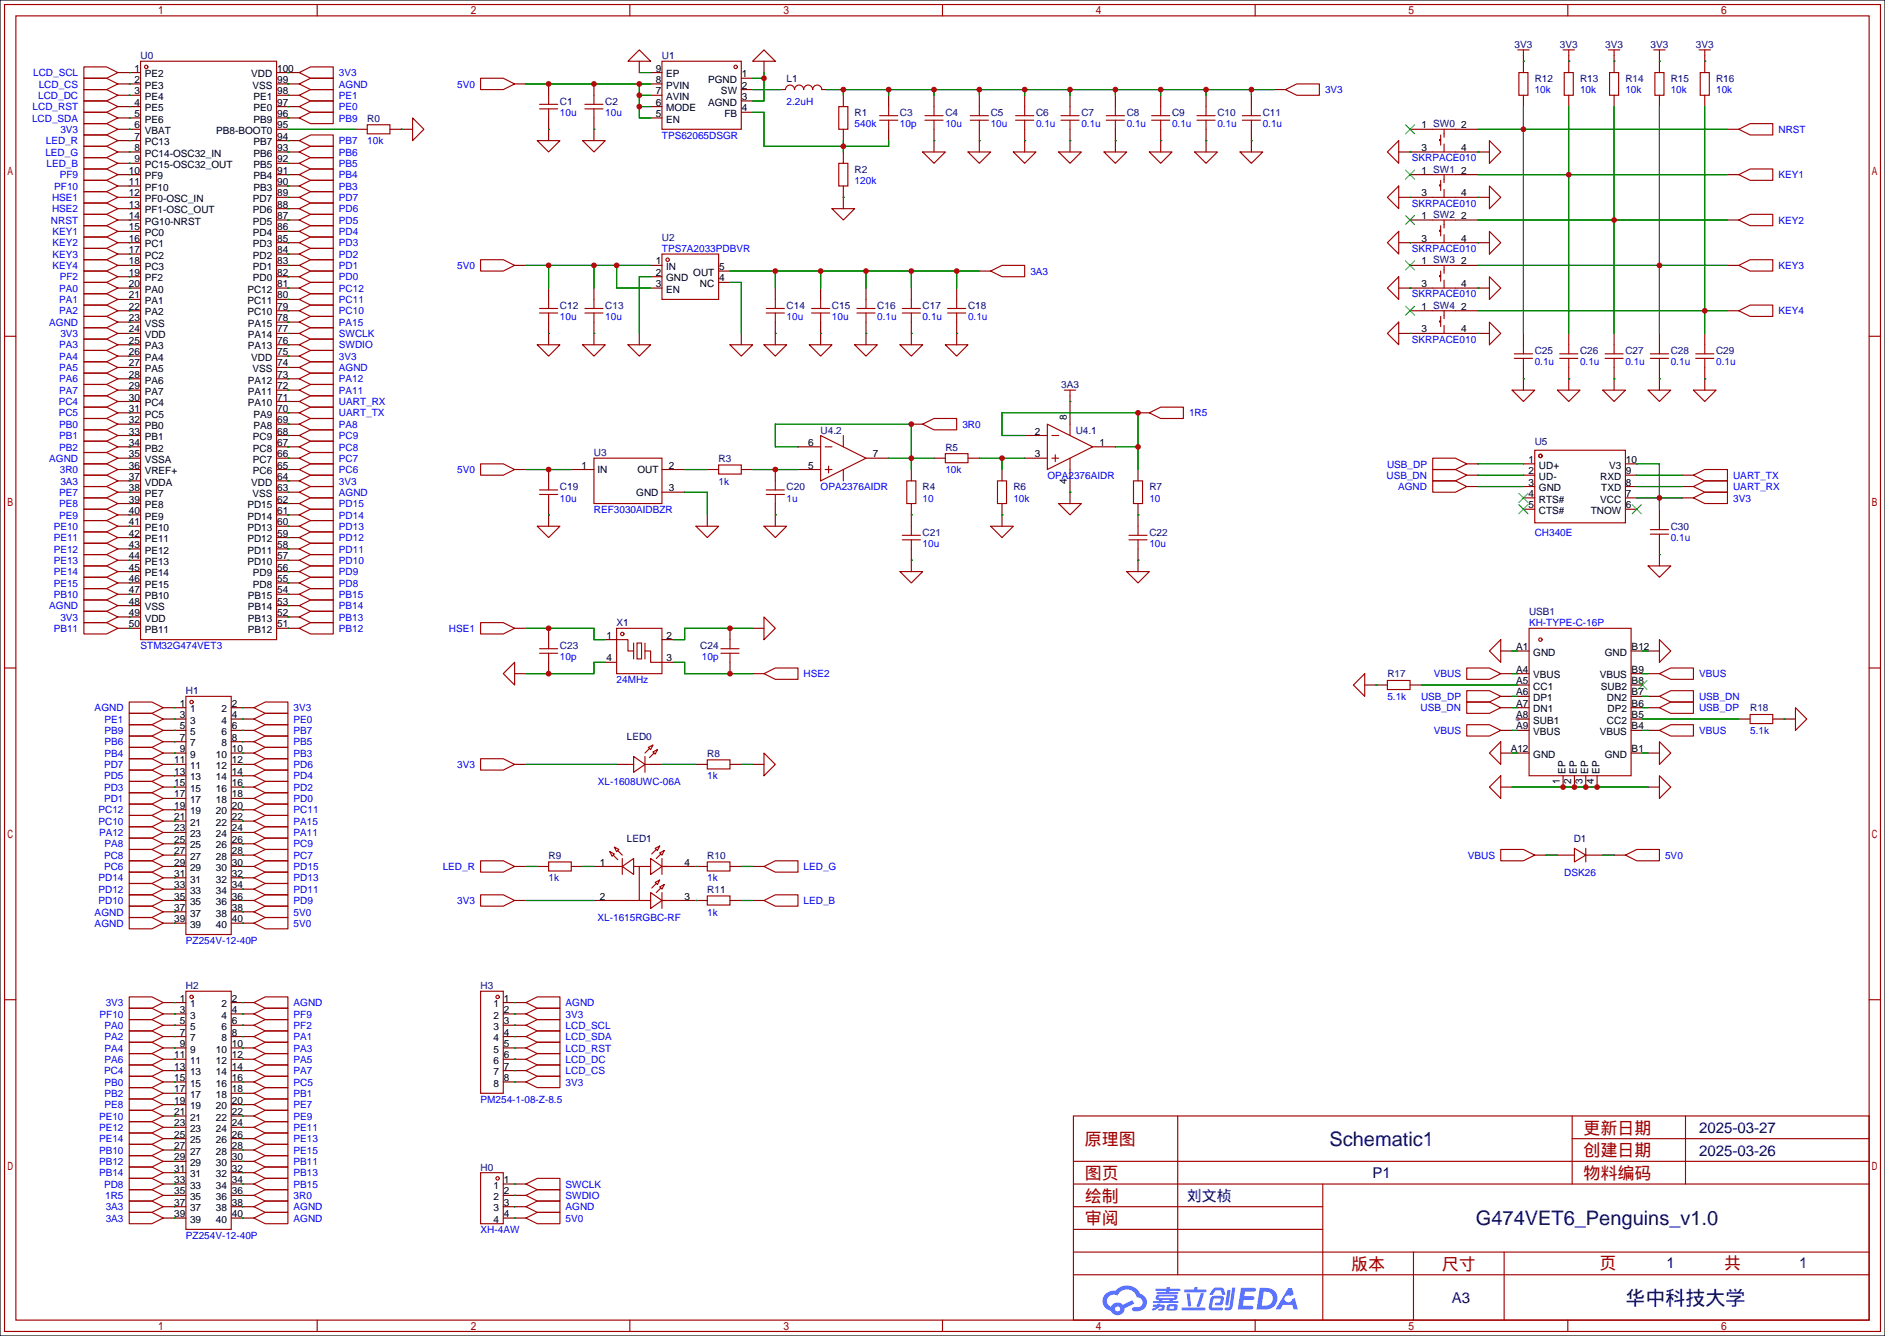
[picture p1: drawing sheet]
<svg xmlns="http://www.w3.org/2000/svg" width="422mm" height="299mm" viewBox="0 0 422 299" stroke-linecap="round" stroke-linejoin="round" font-family="sans-serif">
<defs><g id="words">
<g font-size="4.5" fill="#000080">
<text x="297.9" y="256.7">Schematic1</text>
<text x="330.7" y="274.4">G474VET6_Penguins_v1.0</text>
<text x="364.3" y="292.2">华中科技大学</text>
</g>
<g font-size="3.8" fill="#a00000">
<text x="243.1" y="256.4">原理图</text>
<text x="354.8" y="253.9">更新日期</text>
<text x="354.8" y="259">创建日期</text>
<text x="243.1" y="269.1">绘制</text>
<text x="243.1" y="264">图页</text>
<text x="354.8" y="264">物料编码</text>
<text x="243.1" y="274.2">审阅</text>
<text x="302.8" y="284.4">版本</text>
<text x="323.1" y="284.4">尺寸</text>
<text x="358.4" y="284.1">页</text>
<text x="386.3" y="284.1">共</text>
</g>
<g font-size="3.4" fill="#000080">
<text x="380.7" y="253.7">2025-03-27</text>
<text x="307.6" y="263.9">P1</text>
<text x="380.7" y="258.8">2025-03-26</text>
<text x="265.9" y="268.9">刘文桢</text>
<text x="373.5" y="283.9">1</text>
<text x="403.2" y="283.9">1</text>
<text x="325.3" y="291.8">A3</text>
</g>
<g font-size="2.2" fill="#000080">
<text x="339.4" y="10.7">3V3</text>
<text x="349.5" y="10.7">3V3</text>
<text x="359.7" y="10.7">3V3</text>
<text x="369.9" y="10.7">3V3</text>
<text x="380" y="10.7">3V3</text>
<text x="31.5" y="13.3">U0</text>
<text x="148.3" y="13.3">U1</text>
<text x="125.5" y="23.4">C1</text>
<text x="135.6" y="23.4">C2</text>
<text x="176.3" y="18.3">L1</text>
<text x="343.9" y="18.3">R12</text>
<text x="354.1" y="18.3">R13</text>
<text x="364.2" y="18.3">R14</text>
<text x="374.4" y="18.3">R15</text>
<text x="384.6" y="18.3">R16</text>
<text x="82.3" y="27.2">R0</text>
<text x="191.5" y="26">R1</text>
<text x="201.7" y="26">C3</text>
<text x="211.8" y="26">C4</text>
<text x="222" y="26">C5</text>
<text x="232.2" y="26">C6</text>
<text x="242.3" y="26">C7</text>
<text x="252.5" y="26">C8</text>
<text x="262.6" y="26">C9</text>
<text x="272.8" y="26">C10</text>
<text x="283" y="26">C11</text>
<text x="191.5" y="38.7">R2</text>
<text x="148.3" y="53.9">U2</text>
<text x="125.5" y="69.1">C12</text>
<text x="135.6" y="69.1">C13</text>
<text x="176.3" y="69.1">C14</text>
<text x="186.4" y="69.1">C15</text>
<text x="196.6" y="69.1">C16</text>
<text x="206.8" y="69.1">C17</text>
<text x="216.9" y="69.1">C18</text>
<text x="343.9" y="79.3">C25</text>
<text x="354.1" y="79.3">C26</text>
<text x="364.2" y="79.3">C27</text>
<text x="374.4" y="79.3">C28</text>
<text x="384.6" y="79.3">C29</text>
<text x="237.8" y="86.9">3A3</text>
<text x="183.9" y="97.1">U4.2</text>
<text x="211.8" y="100.9">R5</text>
<text x="241" y="97.1">U4.1</text>
<text x="343.9" y="99.6">U5</text>
<text x="133.1" y="102.2">U3</text>
<text x="161" y="103.4">R3</text>
<text x="125.5" y="109.8">C19</text>
<text x="176.3" y="109.8">C20</text>
<text x="206.8" y="109.8">R4</text>
<text x="227.1" y="109.8">R6</text>
<text x="257.6" y="109.8">R7</text>
<text x="206.8" y="119.9">C21</text>
<text x="257.6" y="119.9">C22</text>
<text x="374.4" y="118.7">C30</text>
<text x="342.6" y="137.7">USB1</text>
<text x="138.2" y="140.3">X1</text>
<text x="125.5" y="145.3">C23</text>
<text x="156.9" y="145.3">C24</text>
<text x="41.7" y="155.5">H1</text>
<text x="310.9" y="151.7">R17</text>
<text x="392.2" y="159.3">R18</text>
<text x="140.5" y="165.7">LED0</text>
<text x="158.5" y="169.5">R8</text>
<text x="140.5" y="188.5">LED1</text>
<text x="352.6" y="188.5">D1</text>
<text x="122.9" y="192.3">R9</text>
<text x="158.5" y="192.3">R10</text>
<text x="158.5" y="200">R11</text>
<text x="41.7" y="221.5">H2</text>
<text x="107.7" y="221.5">H3</text>
<text x="107.7" y="262.2">H0</text>
</g>
<g font-size="2.2" fill="#00f">
<text x="7.4" y="17.1">LCD_SCL</text>
<text x="75.9" y="17.1">3V3</text>
<text x="8.6" y="22.2">LCD_DC</text>
<text x="8.7" y="19.6">LCD_CS</text>
<text x="75.9" y="22.2">PE1</text>
<text x="75.9" y="19.6">AGND</text>
<text x="102.4" y="19.6">5V0</text>
<text x="176.3" y="23.4">2.2uH</text>
<text x="296.9" y="20.9">3V3</text>
<text x="343.9" y="20.9">10k</text>
<text x="354.1" y="20.9">10k</text>
<text x="364.2" y="20.9">10k</text>
<text x="374.4" y="20.9">10k</text>
<text x="384.6" y="20.9">10k</text>
<text x="7.2" y="27.2">LCD_SDA</text>
<text x="7.3" y="24.7">LCD_RST</text>
<text x="13.5" y="29.8">3V3</text>
<text x="75.9" y="27.2">PB9</text>
<text x="75.9" y="24.7">PE0</text>
<text x="125.5" y="26">10u</text>
<text x="135.6" y="26">10u</text>
<text x="191.5" y="28.5">540k</text>
<text x="201.7" y="28.5">10p</text>
<text x="211.8" y="28.5">10u</text>
<text x="222" y="28.5">10u</text>
<text x="232.2" y="28.5">0.1u</text>
<text x="242.3" y="28.5">0.1u</text>
<text x="252.5" y="28.5">0.1u</text>
<text x="262.6" y="28.5">0.1u</text>
<text x="272.8" y="28.5">0.1u</text>
<text x="283" y="28.5">0.1u</text>
<text x="398.5" y="29.8">NRST</text>
<text x="10.2" y="34.9">LED_G</text>
<text x="10.3" y="32.3">LED_R</text>
<text x="75.9" y="34.9">PB6</text>
<text x="75.9" y="32.3">PB7</text>
<text x="82.3" y="32.3">10k</text>
<text x="148.3" y="31">TPS62065DSGR</text>
<text x="10.4" y="37.4">LED_B</text>
<text x="13.4" y="39.9">PF9</text>
<text x="75.9" y="39.9">PB4</text>
<text x="75.9" y="37.4">PB5</text>
<text x="191.5" y="41.2">120k</text>
<text x="316.4" y="36.1">SKRPACE010</text>
<text x="398.5" y="39.9">KEY1</text>
<text x="11.7" y="45">HSE1</text>
<text x="11.7" y="47.6">HSE2</text>
<text x="12.2" y="42.5">PF10</text>
<text x="75.9" y="47.6">PD6</text>
<text x="75.9" y="45">PD7</text>
<text x="75.9" y="42.5">PB3</text>
<text x="316.4" y="46.3">SKRPACE010</text>
<text x="11.4" y="50.1">NRST</text>
<text x="11.8" y="52.6">KEY1</text>
<text x="75.9" y="52.6">PD4</text>
<text x="75.9" y="50.1">PD5</text>
<text x="398.5" y="50.1">KEY2</text>
<text x="11.8" y="55.2">KEY2</text>
<text x="11.8" y="57.7">KEY3</text>
<text x="75.9" y="57.7">PD2</text>
<text x="75.9" y="55.2">PD3</text>
<text x="148.3" y="56.4">TPS7A2033PDBVR</text>
<text x="316.4" y="56.4">SKRPACE010</text>
<text x="11.8" y="60.3">KEY4</text>
<text x="13.3" y="65.3">PA0</text>
<text x="13.4" y="62.8">PF2</text>
<text x="75.9" y="65.3">PC12</text>
<text x="75.9" y="62.8">PD0</text>
<text x="75.9" y="60.3">PD1</text>
<text x="102.4" y="60.3">5V0</text>
<text x="230.9" y="61.5">3A3</text>
<text x="398.5" y="60.3">KEY3</text>
<text x="13.3" y="67.9">PA1</text>
<text x="13.3" y="70.4">PA2</text>
<text x="75.9" y="70.4">PC10</text>
<text x="75.9" y="67.9">PC11</text>
<text x="125.5" y="71.7">10u</text>
<text x="135.6" y="71.7">10u</text>
<text x="176.3" y="71.7">10u</text>
<text x="186.4" y="71.7">10u</text>
<text x="196.6" y="71.7">0.1u</text>
<text x="206.8" y="71.7">0.1u</text>
<text x="216.9" y="71.7">0.1u</text>
<text x="316.4" y="66.6">SKRPACE010</text>
<text x="398.5" y="70.4">KEY4</text>
<text x="11.1" y="73">AGND</text>
<text x="13.5" y="75.5">3V3</text>
<text x="75.9" y="75.5">SWCLK</text>
<text x="75.9" y="73">PA15</text>
<text x="316.4" y="76.8">SKRPACE010</text>
<text x="13.3" y="78">PA3</text>
<text x="13.3" y="80.6">PA4</text>
<text x="13.3" y="83.1">PA5</text>
<text x="75.9" y="83.1">AGND</text>
<text x="75.9" y="80.6">3V3</text>
<text x="75.9" y="78">SWDIO</text>
<text x="343.9" y="81.8">0.1u</text>
<text x="354.1" y="81.8">0.1u</text>
<text x="364.2" y="81.8">0.1u</text>
<text x="374.4" y="81.8">0.1u</text>
<text x="384.6" y="81.8">0.1u</text>
<text x="13.3" y="85.7">PA6</text>
<text x="13.3" y="88.2">PA7</text>
<text x="75.9" y="88.2">PA11</text>
<text x="75.9" y="85.7">PA12</text>
<text x="13.2" y="90.7">PC4</text>
<text x="13.2" y="93.3">PC5</text>
<text x="13.3" y="95.8">PB0</text>
<text x="75.9" y="95.8">PA8</text>
<text x="75.9" y="93.3">UART_TX</text>
<text x="75.9" y="90.7">UART_RX</text>
<text x="215.6" y="95.8">3R0</text>
<text x="266.4" y="93.3">1R5</text>
<text x="13.3" y="98.4">PB1</text>
<text x="13.3" y="100.9">PB2</text>
<text x="75.9" y="100.9">PC8</text>
<text x="75.9" y="98.4">PC9</text>
<text x="11.1" y="103.4">AGND</text>
<text x="13.4" y="106">3R0</text>
<text x="75.9" y="106">PC6</text>
<text x="75.9" y="103.4">PC7</text>
<text x="102.4" y="106">5V0</text>
<text x="211.8" y="106">10k</text>
<text x="234.7" y="107.2">OPA2376AIDR</text>
<text x="310.7" y="107.2">USB_DN</text>
<text x="310.8" y="104.7">USB_DP</text>
<text x="388.4" y="107.2">UART_TX</text>
<text x="13.3" y="111.1">PE7</text>
<text x="13.3" y="113.6">PE8</text>
<text x="13.5" y="108.5">3A3</text>
<text x="75.9" y="113.6">PD15</text>
<text x="75.9" y="111.1">AGND</text>
<text x="75.9" y="108.5">3V3</text>
<text x="125.5" y="112.3">10u</text>
<text x="161" y="108.5">1k</text>
<text x="176.3" y="112.3">1u</text>
<text x="183.9" y="109.8">OPA2376AIDR</text>
<text x="206.8" y="112.3">10</text>
<text x="227.1" y="112.3">10k</text>
<text x="257.6" y="112.3">10</text>
<text x="313.3" y="109.8">AGND</text>
<text x="388.4" y="109.8">UART_RX</text>
<text x="388.4" y="112.3">3V3</text>
<text x="12" y="118.7">PE10</text>
<text x="13.3" y="116.1">PE9</text>
<text x="75.9" y="118.7">PD13</text>
<text x="75.9" y="116.1">PD14</text>
<text x="133.1" y="114.9">REF3030AIDBZR</text>
<text x="343.9" y="119.9">CH340E</text>
<text x="12" y="121.2">PE11</text>
<text x="12" y="123.8">PE12</text>
<text x="75.9" y="123.8">PD11</text>
<text x="75.9" y="121.2">PD12</text>
<text x="206.8" y="122.5">10u</text>
<text x="257.6" y="122.5">10u</text>
<text x="374.4" y="121.2">0.1u</text>
<text x="12" y="126.3">PE13</text>
<text x="12" y="128.8">PE14</text>
<text x="12" y="131.4">PE15</text>
<text x="75.9" y="131.4">PD8</text>
<text x="75.9" y="128.8">PD9</text>
<text x="75.9" y="126.3">PD10</text>
<text x="11.1" y="136.5">AGND</text>
<text x="12" y="133.9">PB10</text>
<text x="75.9" y="136.5">PB14</text>
<text x="75.9" y="133.9">PB15</text>
<text x="12" y="141.5">PB11</text>
<text x="13.5" y="139">3V3</text>
<text x="75.9" y="141.5">PB12</text>
<text x="75.9" y="139">PB13</text>
<text x="100.6" y="141.5">HSE1</text>
<text x="342.6" y="140.3">KH-TYPE-C-16P</text>
<text x="31.5" y="145.3">STM32G474VET3</text>
<text x="125.5" y="147.9">10p</text>
<text x="157.3" y="147.9">10p</text>
<text x="138.2" y="153">24MHz</text>
<text x="180.1" y="151.7">HSE2</text>
<text x="321.3" y="151.7">VBUS</text>
<text x="380.7" y="151.7">VBUS</text>
<text x="21.2" y="159.3">AGND</text>
<text x="23.4" y="161.9">PE1</text>
<text x="65.8" y="159.3">3V3</text>
<text x="65.8" y="161.9">PE0</text>
<text x="310.9" y="156.8">5.1k</text>
<text x="318.3" y="159.3">USB_DN</text>
<text x="318.4" y="156.8">USB_DP</text>
<text x="380.7" y="159.3">USB_DP</text>
<text x="380.7" y="156.8">USB_DN</text>
<text x="23.4" y="164.4">PB9</text>
<text x="23.4" y="166.9">PB6</text>
<text x="65.8" y="164.4">PB7</text>
<text x="65.8" y="166.9">PB5</text>
<text x="321.3" y="164.4">VBUS</text>
<text x="380.7" y="164.4">VBUS</text>
<text x="392.2" y="164.4">5.1k</text>
<text x="23.3" y="172">PD7</text>
<text x="23.4" y="169.5">PB4</text>
<text x="65.8" y="169.5">PB3</text>
<text x="65.8" y="172">PD6</text>
<text x="102.4" y="172">3V3</text>
<text x="23.3" y="174.6">PD5</text>
<text x="23.3" y="177.1">PD3</text>
<text x="23.3" y="179.6">PD1</text>
<text x="65.8" y="174.6">PD4</text>
<text x="65.8" y="177.1">PD2</text>
<text x="65.8" y="179.6">PD0</text>
<text x="134" y="175.8">XL-1608UWC-06A</text>
<text x="158.5" y="174.6">1k</text>
<text x="22.1" y="182.2">PC12</text>
<text x="22.1" y="184.7">PC10</text>
<text x="65.8" y="182.2">PC11</text>
<text x="65.8" y="184.7">PA15</text>
<text x="22.2" y="187.3">PA12</text>
<text x="23.4" y="189.8">PA8</text>
<text x="65.8" y="187.3">PA11</text>
<text x="65.8" y="189.8">PC9</text>
<text x="22.1" y="197.4">PD14</text>
<text x="23.3" y="192.3">PC8</text>
<text x="23.3" y="194.9">PC6</text>
<text x="65.8" y="192.3">PC7</text>
<text x="65.8" y="194.9">PD15</text>
<text x="65.8" y="197.4">PD13</text>
<text x="99.2" y="194.9">LED_R</text>
<text x="122.9" y="197.4">1k</text>
<text x="158.5" y="197.4">1k</text>
<text x="180.1" y="194.9">LED_G</text>
<text x="328.9" y="192.3">VBUS</text>
<text x="350.5" y="196.1">DSK26</text>
<text x="373.1" y="192.3">5V0</text>
<text x="22.1" y="200">PD12</text>
<text x="22.1" y="202.5">PD10</text>
<text x="65.8" y="200">PD11</text>
<text x="65.8" y="202.5">PD9</text>
<text x="102.4" y="202.5">3V3</text>
<text x="180.1" y="202.5">LED_B</text>
<text x="21.2" y="205">AGND</text>
<text x="21.2" y="207.6">AGND</text>
<text x="65.8" y="205">5V0</text>
<text x="65.8" y="207.6">5V0</text>
<text x="133.9" y="206.3">XL-1615RGBC-RF</text>
<text x="158.5" y="205">1k</text>
<text x="41.7" y="211.4">PZ254V-12-40P</text>
<text x="22.3" y="227.9">PF10</text>
<text x="23.7" y="225.4">3V3</text>
<text x="65.8" y="225.4">AGND</text>
<text x="65.8" y="227.9">PF9</text>
<text x="126.7" y="225.4">AGND</text>
<text x="126.7" y="227.9">3V3</text>
<text x="23.4" y="230.4">PA0</text>
<text x="23.4" y="233">PA2</text>
<text x="65.8" y="230.4">PF2</text>
<text x="65.8" y="233">PA1</text>
<text x="126.7" y="230.4">LCD_SCL</text>
<text x="126.7" y="233">LCD_SDA</text>
<text x="23.4" y="235.5">PA4</text>
<text x="23.4" y="238.1">PA6</text>
<text x="65.8" y="235.5">PA3</text>
<text x="65.8" y="238.1">PA5</text>
<text x="126.7" y="238.1">LCD_DC</text>
<text x="126.7" y="235.5">LCD_RST</text>
<text x="23.3" y="240.6">PC4</text>
<text x="23.4" y="243.1">PB0</text>
<text x="23.4" y="245.7">PB2</text>
<text x="65.8" y="240.6">PA7</text>
<text x="65.8" y="243.1">PC5</text>
<text x="65.8" y="245.7">PB1</text>
<text x="126.7" y="240.6">LCD_CS</text>
<text x="126.7" y="243.1">3V3</text>
<text x="22.2" y="250.8">PE10</text>
<text x="23.4" y="248.2">PE8</text>
<text x="65.8" y="248.2">PE7</text>
<text x="65.8" y="250.8">PE9</text>
<text x="107.7" y="246.9">PM254-1-08-Z-8.5</text>
<text x="22.2" y="253.3">PE12</text>
<text x="22.2" y="255.8">PE14</text>
<text x="65.8" y="253.3">PE11</text>
<text x="65.8" y="255.8">PE13</text>
<text x="22.2" y="258.4">PB10</text>
<text x="22.2" y="260.9">PB12</text>
<text x="22.2" y="263.5">PB14</text>
<text x="65.8" y="258.4">PE15</text>
<text x="65.8" y="260.9">PB11</text>
<text x="65.8" y="263.5">PB13</text>
<text x="23.3" y="266">PD8</text>
<text x="23.6" y="268.5">1R5</text>
<text x="65.8" y="266">PB15</text>
<text x="65.8" y="268.5">3R0</text>
<text x="126.7" y="266">SWCLK</text>
<text x="126.7" y="268.5">SWDIO</text>
<text x="23.7" y="271.1">3A3</text>
<text x="23.7" y="273.6">3A3</text>
<text x="65.8" y="271.1">AGND</text>
<text x="65.8" y="273.6">AGND</text>
<text x="126.7" y="271.1">AGND</text>
<text x="126.7" y="273.6">5V0</text>
<text x="41.7" y="277.4">PZ254V-12-40P</text>
<text x="107.7" y="276.2">XH-4AW</text>
</g>
<g font-size="2.2">
<text x="30.1" y="16">1</text>
<text x="32.4" y="17.3">PE2</text>
<text x="56.3" y="17.3">VDD</text>
<text x="62.1" y="16">100</text>
<text x="147" y="16">9</text>
<text x="149.3" y="17.3">EP</text>
<text x="166.2" y="17.3">1</text>
<text x="30.1" y="18.6">2</text>
<text x="30.1" y="21.1">3</text>
<text x="30.1" y="23.7">4</text>
<text x="32.4" y="19.9">PE3</text>
<text x="32.4" y="22.4">PE4</text>
<text x="56.6" y="19.9">VSS</text>
<text x="56.8" y="22.4">PE1</text>
<text x="62.1" y="23.7">97</text>
<text x="62.1" y="21.1">98</text>
<text x="62.1" y="18.6">99</text>
<text x="147" y="23.7">6</text>
<text x="147" y="21.1">7</text>
<text x="147" y="18.6">8</text>
<text x="149.3" y="22.4">AVIN</text>
<text x="149.3" y="19.9">PVIN</text>
<text x="158.7" y="18.6">PGND</text>
<text x="158.7" y="23.7">AGND</text>
<text x="161.6" y="21.1">SW</text>
<text x="166.2" y="19.9">2</text>
<text x="166.2" y="22.4">3</text>
<text x="30.1" y="26.2">5</text>
<text x="30.1" y="28.7">6</text>
<text x="32.4" y="24.9">PE5</text>
<text x="32.4" y="27.5">PE6</text>
<text x="56.8" y="27.5">PB9</text>
<text x="56.8" y="24.9">PE0</text>
<text x="62.1" y="28.7">95</text>
<text x="62.1" y="26.2">96</text>
<text x="147" y="26.2">5</text>
<text x="149.3" y="27.5">EN</text>
<text x="149.3" y="24.9">MODE</text>
<text x="162.3" y="26.2">FB</text>
<text x="166.2" y="24.9">4</text>
<text x="318.5" y="28.7">1 SW0</text>
<text x="327.4" y="28.7">2</text>
<text x="30.1" y="31.3">7</text>
<text x="30.1" y="33.8">8</text>
<text x="32.4" y="30">VBAT</text>
<text x="32.4" y="32.6">PC13</text>
<text x="32.4" y="35.1">PC14-OSC32_IN</text>
<text x="48.5" y="30">PB8-BOOT0</text>
<text x="56.8" y="35.1">PB6</text>
<text x="56.8" y="32.6">PB7</text>
<text x="62.1" y="33.8">93</text>
<text x="62.1" y="31.3">94</text>
<text x="318.5" y="33.8">3</text>
<text x="327.4" y="33.8">4</text>
<text x="28.9" y="38.9">10</text>
<text x="28.9" y="41.4">11</text>
<text x="30.1" y="36.4">9</text>
<text x="32.4" y="37.6">PC15-OSC32_OUT</text>
<text x="32.4" y="40.2">PF9</text>
<text x="56.8" y="40.2">PB4</text>
<text x="56.8" y="37.6">PB5</text>
<text x="62.1" y="41.4">90</text>
<text x="62.1" y="38.9">91</text>
<text x="62.1" y="36.4">92</text>
<text x="318.5" y="38.9">1 SW1</text>
<text x="327.4" y="38.9">2</text>
<text x="28.9" y="44">12</text>
<text x="28.9" y="46.5">13</text>
<text x="32.4" y="42.7">PF10</text>
<text x="32.4" y="45.3">PF0-OSC_IN</text>
<text x="32.4" y="47.8">PF1-OSC_OUT</text>
<text x="56.7" y="47.8">PD6</text>
<text x="56.7" y="45.3">PD7</text>
<text x="56.8" y="42.7">PB3</text>
<text x="62.1" y="46.5">88</text>
<text x="62.1" y="44">89</text>
<text x="318.5" y="44">3</text>
<text x="327.4" y="44">4</text>
<text x="28.9" y="49.1">14</text>
<text x="28.9" y="51.6">15</text>
<text x="32.4" y="50.3">PG10-NRST</text>
<text x="32.4" y="52.9">PC0</text>
<text x="56.7" y="52.9">PD4</text>
<text x="56.7" y="50.3">PD5</text>
<text x="62.1" y="51.6">86</text>
<text x="62.1" y="49.1">87</text>
<text x="318.5" y="49.1">1 SW2</text>
<text x="327.4" y="49.1">2</text>
<text x="28.9" y="54.1">16</text>
<text x="28.9" y="56.7">17</text>
<text x="28.9" y="59.2">18</text>
<text x="32.4" y="55.4">PC1</text>
<text x="32.4" y="58">PC2</text>
<text x="56.7" y="58">PD2</text>
<text x="56.7" y="55.4">PD3</text>
<text x="62.1" y="59.2">83</text>
<text x="62.1" y="56.7">84</text>
<text x="62.1" y="54.1">85</text>
<text x="147" y="59.2">1</text>
<text x="318.5" y="54.1">3</text>
<text x="318.5" y="59.2">1 SW3</text>
<text x="327.4" y="54.1">4</text>
<text x="327.4" y="59.2">2</text>
<text x="28.9" y="61.8">19</text>
<text x="28.9" y="64.3">20</text>
<text x="32.4" y="60.5">PC3</text>
<text x="32.4" y="63">PF2</text>
<text x="32.4" y="65.6">PA0</text>
<text x="55.4" y="65.6">PC12</text>
<text x="56.7" y="63">PD0</text>
<text x="56.7" y="60.5">PD1</text>
<text x="62.1" y="64.3">81</text>
<text x="62.1" y="61.8">82</text>
<text x="147" y="61.8">2</text>
<text x="147" y="64.3">3</text>
<text x="149.3" y="60.5">IN</text>
<text x="149.3" y="63">GND</text>
<text x="149.3" y="65.6">EN</text>
<text x="155.4" y="61.8">OUT</text>
<text x="156.9" y="64.3">NC</text>
<text x="161.2" y="63">4</text>
<text x="161.2" y="60.5">5</text>
<text x="318.5" y="64.3">3</text>
<text x="327.4" y="64.3">4</text>
<text x="28.9" y="66.8">21</text>
<text x="28.9" y="69.4">22</text>
<text x="28.9" y="71.9">23</text>
<text x="32.4" y="68.1">PA1</text>
<text x="32.4" y="70.7">PA2</text>
<text x="55.4" y="70.7">PC10</text>
<text x="55.4" y="68.1">PC11</text>
<text x="62.1" y="71.9">78</text>
<text x="62.1" y="69.4">79</text>
<text x="62.1" y="66.8">80</text>
<text x="318.5" y="69.4">1 SW4</text>
<text x="327.4" y="69.4">2</text>
<text x="28.9" y="74.5">24</text>
<text x="28.9" y="77">25</text>
<text x="32.4" y="73.2">VSS</text>
<text x="32.4" y="75.7">VDD</text>
<text x="55.6" y="75.7">PA14</text>
<text x="55.6" y="73.2">PA15</text>
<text x="62.1" y="77">76</text>
<text x="62.1" y="74.5">77</text>
<text x="318.5" y="74.5">3</text>
<text x="327.4" y="74.5">4</text>
<text x="28.9" y="79.5">26</text>
<text x="28.9" y="82.1">27</text>
<text x="32.4" y="78.3">PA3</text>
<text x="32.4" y="80.8">PA4</text>
<text x="32.4" y="83.4">PA5</text>
<text x="55.6" y="78.3">PA13</text>
<text x="56.3" y="80.8">VDD</text>
<text x="56.6" y="83.4">VSS</text>
<text x="62.1" y="82.1">74</text>
<text x="62.1" y="79.5">75</text>
<text x="28.9" y="84.6">28</text>
<text x="28.9" y="87.2">29</text>
<text x="28.9" y="89.7">30</text>
<text x="32.4" y="85.9">PA6</text>
<text x="32.4" y="88.4">PA7</text>
<text x="55.6" y="88.4">PA11</text>
<text x="55.6" y="85.9">PA12</text>
<text x="62.1" y="89.7">71</text>
<text x="62.1" y="87.2">72</text>
<text x="62.1" y="84.6">73</text>
<text x="28.9" y="92.2">31</text>
<text x="28.9" y="94.8">32</text>
<text x="32.4" y="91">PC4</text>
<text x="32.4" y="93.5">PC5</text>
<text x="55.6" y="91">PA10</text>
<text x="56.8" y="93.5">PA9</text>
<text x="62.1" y="94.8">69</text>
<text x="62.1" y="92.2">70</text>
<text x="239.1" y="94" transform="rotate(-90 239.1 94)">8</text>
<text x="28.9" y="97.3">33</text>
<text x="28.9" y="99.9">34</text>
<text x="32.4" y="96.1">PB0</text>
<text x="32.4" y="98.6">PB1</text>
<text x="32.4" y="101.1">PB2</text>
<text x="56.7" y="101.1">PC8</text>
<text x="56.7" y="98.6">PC9</text>
<text x="56.8" y="96.1">PA8</text>
<text x="62.1" y="99.9">67</text>
<text x="62.1" y="97.3">68</text>
<text x="181.1" y="99.9">6</text>
<text x="231.9" y="97.3">2</text>
<text x="246.4" y="99.9">1</text>
<text x="28.9" y="102.4">35</text>
<text x="28.9" y="104.9">36</text>
<text x="28.9" y="107.5">37</text>
<text x="32.4" y="103.7">VSSA</text>
<text x="32.4" y="106.2">VREF+</text>
<text x="56.7" y="106.2">PC6</text>
<text x="56.7" y="103.7">PC7</text>
<text x="62.1" y="107.5">64</text>
<text x="62.1" y="104.9">65</text>
<text x="62.1" y="102.4">66</text>
<text x="130.3" y="104.9">1</text>
<text x="133.9" y="106">IN</text>
<text x="142.8" y="106">OUT</text>
<text x="149.9" y="104.9">2</text>
<text x="181.1" y="104.9">5</text>
<text x="195.6" y="102.4">7</text>
<text x="231.9" y="102.4">3</text>
<text x="342.5" y="103.7">1</text>
<text x="342.5" y="106.2">2</text>
<text x="344.9" y="104.9">UD+</text>
<text x="344.9" y="107.5">UD-</text>
<text x="358.6" y="107.5">RXD</text>
<text x="360.6" y="104.9">V3</text>
<text x="364.4" y="106.2">9</text>
<text x="364.4" y="103.7">10</text>
<text x="28.9" y="110">38</text>
<text x="28.9" y="112.6">39</text>
<text x="32.4" y="108.8">VDDA</text>
<text x="32.4" y="111.3">PE7</text>
<text x="32.4" y="113.8">PE8</text>
<text x="55.4" y="113.8">PD15</text>
<text x="56.3" y="108.8">VDD</text>
<text x="56.6" y="111.3">VSS</text>
<text x="62.1" y="112.6">62</text>
<text x="62.1" y="110">63</text>
<text x="142.6" y="111">GND</text>
<text x="149.9" y="110">3</text>
<text x="239.1" y="108.4" transform="rotate(-90 239.1 108.4)">4</text>
<text x="342.5" y="108.8">3</text>
<text x="342.5" y="111.3">4</text>
<text x="342.5" y="113.8">5</text>
<text x="344.9" y="110">GND</text>
<text x="344.9" y="112.6">RTS#</text>
<text x="358.6" y="112.6">VCC</text>
<text x="358.8" y="110">TXD</text>
<text x="364.4" y="113.8">6</text>
<text x="364.4" y="111.3">7</text>
<text x="364.4" y="108.8">8</text>
<text x="28.9" y="115.1">40</text>
<text x="28.9" y="117.6">41</text>
<text x="32.4" y="116.4">PE9</text>
<text x="32.4" y="118.9">PE10</text>
<text x="55.4" y="118.9">PD13</text>
<text x="55.4" y="116.4">PD14</text>
<text x="62.1" y="117.6">60</text>
<text x="62.1" y="115.1">61</text>
<text x="344.9" y="115.1">CTS#</text>
<text x="356.5" y="115.1">TNOW</text>
<text x="28.9" y="120.2">42</text>
<text x="28.9" y="122.7">43</text>
<text x="28.9" y="125.3">44</text>
<text x="32.4" y="121.5">PE11</text>
<text x="32.4" y="124">PE12</text>
<text x="55.4" y="124">PD11</text>
<text x="55.4" y="121.5">PD12</text>
<text x="62.1" y="125.3">57</text>
<text x="62.1" y="122.7">58</text>
<text x="62.1" y="120.2">59</text>
<text x="28.9" y="127.8">45</text>
<text x="28.9" y="130.3">46</text>
<text x="32.4" y="126.5">PE13</text>
<text x="32.4" y="129.1">PE14</text>
<text x="32.4" y="131.6">PE15</text>
<text x="55.4" y="126.5">PD10</text>
<text x="56.7" y="131.6">PD8</text>
<text x="56.7" y="129.1">PD9</text>
<text x="62.1" y="130.3">55</text>
<text x="62.1" y="127.8">56</text>
<text x="28.9" y="132.9">47</text>
<text x="28.9" y="135.4">48</text>
<text x="28.9" y="138">49</text>
<text x="32.4" y="134.2">PB10</text>
<text x="32.4" y="136.7">VSS</text>
<text x="55.6" y="136.7">PB14</text>
<text x="55.6" y="134.2">PB15</text>
<text x="62.1" y="138">52</text>
<text x="62.1" y="135.4">53</text>
<text x="62.1" y="132.9">54</text>
<text x="28.9" y="140.5">50</text>
<text x="32.4" y="139.2">VDD</text>
<text x="32.4" y="141.8">PB11</text>
<text x="55.6" y="141.8">PB12</text>
<text x="55.6" y="139.2">PB13</text>
<text x="62.1" y="140.5">51</text>
<text x="135.9" y="143">1</text>
<text x="149.4" y="143">2</text>
<text x="135.9" y="148.1">4</text>
<text x="149.4" y="148.1">3</text>
<text x="339.8" y="145.6">A1</text>
<text x="343.6" y="146.9">GND</text>
<text x="359.6" y="146.9">GND</text>
<text x="365.6" y="145.6">B12</text>
<text x="339.8" y="155.7">A6</text>
<text x="339.8" y="153.2">A5</text>
<text x="339.8" y="150.7">A4</text>
<text x="343.6" y="154.5">CC1</text>
<text x="343.6" y="151.9">VBUS</text>
<text x="358.5" y="151.9">VBUS</text>
<text x="358.7" y="154.5">SUB2</text>
<text x="365.6" y="150.7">B9</text>
<text x="365.6" y="153.2">B8</text>
<text x="365.6" y="155.7">B7</text>
<text x="40.3" y="158.3">1</text>
<text x="40.3" y="160.8">3</text>
<text x="42.6" y="159.6">1</text>
<text x="49.6" y="159.6">2</text>
<text x="51.9" y="160.8">4</text>
<text x="51.9" y="158.3">2</text>
<text x="339.8" y="160.8">A8</text>
<text x="339.8" y="158.3">A7</text>
<text x="343.6" y="159.6">DN1</text>
<text x="343.6" y="157">DP1</text>
<text x="360.1" y="157">DN2</text>
<text x="360.2" y="159.6">DP2</text>
<text x="365.6" y="158.3">B6</text>
<text x="365.6" y="160.8">B5</text>
<text x="40.3" y="163.4">5</text>
<text x="40.3" y="165.9">7</text>
<text x="42.6" y="162.1">3</text>
<text x="42.6" y="164.6">5</text>
<text x="42.6" y="167.2">7</text>
<text x="49.6" y="167.2">8</text>
<text x="49.6" y="164.6">6</text>
<text x="49.6" y="162.1">4</text>
<text x="51.9" y="165.9">8</text>
<text x="51.9" y="163.4">6</text>
<text x="339.8" y="163.4">A9</text>
<text x="343.6" y="164.6">VBUS</text>
<text x="343.6" y="162.1">SUB1</text>
<text x="358.5" y="164.6">VBUS</text>
<text x="360.1" y="162.1">CC2</text>
<text x="365.6" y="163.4">B4</text>
<text x="39" y="171">11</text>
<text x="39" y="173.5">13</text>
<text x="40.3" y="168.4">9</text>
<text x="42.6" y="169.7">9</text>
<text x="42.6" y="172.3">11</text>
<text x="48.4" y="172.3">12</text>
<text x="48.4" y="169.7">10</text>
<text x="51.9" y="173.5">14</text>
<text x="51.9" y="171">12</text>
<text x="51.9" y="168.4">10</text>
<text x="338.5" y="168.4">A12</text>
<text x="343.6" y="169.7">GND</text>
<text x="350.8" y="173.3" transform="rotate(-90 350.8 173.3)">EP</text>
<text x="353.4" y="173.3" transform="rotate(-90 353.4 173.3)">EP</text>
<text x="355.9" y="173.3" transform="rotate(-90 355.9 173.3)">EP</text>
<text x="358.5" y="173.3" transform="rotate(-90 358.5 173.3)">EP</text>
<text x="359.6" y="169.7">GND</text>
<text x="365.6" y="168.4">B1</text>
<text x="39" y="176.1">15</text>
<text x="39" y="178.6">17</text>
<text x="42.6" y="174.8">13</text>
<text x="42.6" y="177.3">15</text>
<text x="42.6" y="179.9">17</text>
<text x="48.4" y="179.9">18</text>
<text x="48.4" y="177.3">16</text>
<text x="48.4" y="174.8">14</text>
<text x="51.9" y="178.6">18</text>
<text x="51.9" y="176.1">16</text>
<text x="349.6" y="175.6" transform="rotate(-90 349.6 175.6)">1</text>
<text x="352.1" y="175.6" transform="rotate(-90 352.1 175.6)">2</text>
<text x="354.6" y="175.6" transform="rotate(-90 354.6 175.6)">3</text>
<text x="357.2" y="175.6" transform="rotate(-90 357.2 175.6)">4</text>
<text x="39" y="181.1">19</text>
<text x="39" y="183.7">21</text>
<text x="42.6" y="182.4">19</text>
<text x="42.6" y="185">21</text>
<text x="48.4" y="185">22</text>
<text x="48.4" y="182.4">20</text>
<text x="51.9" y="183.7">22</text>
<text x="51.9" y="181.1">20</text>
<text x="39" y="186.2">23</text>
<text x="39" y="188.8">25</text>
<text x="39" y="191.3">27</text>
<text x="42.6" y="187.5">23</text>
<text x="42.6" y="190">25</text>
<text x="48.4" y="190">26</text>
<text x="48.4" y="187.5">24</text>
<text x="51.9" y="191.3">28</text>
<text x="51.9" y="188.8">26</text>
<text x="51.9" y="186.2">24</text>
<text x="39" y="193.8">29</text>
<text x="39" y="196.4">31</text>
<text x="42.6" y="192.6">27</text>
<text x="42.6" y="195.1">29</text>
<text x="42.6" y="197.7">31</text>
<text x="48.4" y="197.7">32</text>
<text x="48.4" y="195.1">30</text>
<text x="48.4" y="192.6">28</text>
<text x="51.9" y="196.4">32</text>
<text x="51.9" y="193.8">30</text>
<text x="134.4" y="193.8">1</text>
<text x="153.4" y="193.8">4</text>
<text x="39" y="198.9">33</text>
<text x="39" y="201.5">35</text>
<text x="42.6" y="200.2">33</text>
<text x="42.6" y="202.7">35</text>
<text x="48.4" y="202.7">36</text>
<text x="48.4" y="200.2">34</text>
<text x="51.9" y="201.5">36</text>
<text x="51.9" y="198.9">34</text>
<text x="134.4" y="201.5">2</text>
<text x="153.4" y="201.5">3</text>
<text x="39" y="204">37</text>
<text x="39" y="206.5">39</text>
<text x="42.6" y="205.3">37</text>
<text x="42.6" y="207.8">39</text>
<text x="48.4" y="207.8">40</text>
<text x="48.4" y="205.3">38</text>
<text x="51.9" y="206.5">40</text>
<text x="51.9" y="204">38</text>
<text x="40.3" y="224.3">1</text>
<text x="40.3" y="226.9">3</text>
<text x="42.6" y="225.6">1</text>
<text x="49.6" y="225.6">2</text>
<text x="51.9" y="226.9">4</text>
<text x="51.9" y="224.3">2</text>
<text x="110.6" y="225.6">1</text>
<text x="112.9" y="224.3">1</text>
<text x="112.9" y="226.9">2</text>
<text x="40.3" y="229.4">5</text>
<text x="40.3" y="231.9">7</text>
<text x="42.6" y="228.1">3</text>
<text x="42.6" y="230.7">5</text>
<text x="42.6" y="233.2">7</text>
<text x="49.6" y="233.2">8</text>
<text x="49.6" y="230.7">6</text>
<text x="49.6" y="228.1">4</text>
<text x="51.9" y="231.9">8</text>
<text x="51.9" y="229.4">6</text>
<text x="110.6" y="228.1">2</text>
<text x="110.6" y="230.7">3</text>
<text x="110.6" y="233.2">4</text>
<text x="112.9" y="229.4">3</text>
<text x="112.9" y="231.9">4</text>
<text x="39" y="237">11</text>
<text x="39" y="239.6">13</text>
<text x="40.3" y="234.5">9</text>
<text x="42.6" y="235.8">9</text>
<text x="42.6" y="238.3">11</text>
<text x="48.4" y="238.3">12</text>
<text x="48.4" y="235.8">10</text>
<text x="51.9" y="239.6">14</text>
<text x="51.9" y="237">12</text>
<text x="51.9" y="234.5">10</text>
<text x="110.6" y="235.8">5</text>
<text x="110.6" y="238.3">6</text>
<text x="112.9" y="234.5">5</text>
<text x="112.9" y="237">6</text>
<text x="112.9" y="239.6">7</text>
<text x="39" y="242.1">15</text>
<text x="39" y="244.6">17</text>
<text x="42.6" y="240.8">13</text>
<text x="42.6" y="243.4">15</text>
<text x="42.6" y="245.9">17</text>
<text x="48.4" y="245.9">18</text>
<text x="48.4" y="243.4">16</text>
<text x="48.4" y="240.8">14</text>
<text x="51.9" y="244.6">18</text>
<text x="51.9" y="242.1">16</text>
<text x="110.6" y="240.8">7</text>
<text x="110.6" y="243.4">8</text>
<text x="112.9" y="242.1">8</text>
<text x="39" y="247.2">19</text>
<text x="39" y="249.7">21</text>
<text x="42.6" y="248.5">19</text>
<text x="42.6" y="251">21</text>
<text x="48.4" y="251">22</text>
<text x="48.4" y="248.5">20</text>
<text x="51.9" y="249.7">22</text>
<text x="51.9" y="247.2">20</text>
<text x="39" y="252.3">23</text>
<text x="39" y="254.8">25</text>
<text x="39" y="257.3">27</text>
<text x="42.6" y="253.5">23</text>
<text x="42.6" y="256.1">25</text>
<text x="48.4" y="256.1">26</text>
<text x="48.4" y="253.5">24</text>
<text x="51.9" y="257.3">28</text>
<text x="51.9" y="254.8">26</text>
<text x="51.9" y="252.3">24</text>
<text x="39" y="259.9">29</text>
<text x="39" y="262.4">31</text>
<text x="42.6" y="258.6">27</text>
<text x="42.6" y="261.2">29</text>
<text x="42.6" y="263.7">31</text>
<text x="48.4" y="263.7">32</text>
<text x="48.4" y="261.2">30</text>
<text x="48.4" y="258.6">28</text>
<text x="51.9" y="262.4">32</text>
<text x="51.9" y="259.9">30</text>
<text x="39" y="265">33</text>
<text x="39" y="267.5">35</text>
<text x="42.6" y="266.2">33</text>
<text x="42.6" y="268.8">35</text>
<text x="48.4" y="268.8">36</text>
<text x="48.4" y="266.2">34</text>
<text x="51.9" y="267.5">36</text>
<text x="51.9" y="265">34</text>
<text x="110.6" y="266.2">1</text>
<text x="110.6" y="268.8">2</text>
<text x="112.9" y="265">1</text>
<text x="112.9" y="267.5">2</text>
<text x="39" y="270">37</text>
<text x="39" y="272.6">39</text>
<text x="42.6" y="271.3">37</text>
<text x="42.6" y="273.9">39</text>
<text x="48.4" y="273.9">40</text>
<text x="48.4" y="271.3">38</text>
<text x="51.9" y="272.6">40</text>
<text x="51.9" y="270">38</text>
<text x="110.6" y="271.3">3</text>
<text x="110.6" y="273.9">4</text>
<text x="112.9" y="270">3</text>
<text x="112.9" y="272.6">4</text>
</g>
</g></defs>
<path d="M0 0h422.4v299.2h-422.4z" fill="#fff" stroke="#000" stroke-width=".25"/>
<circle cx="340.1" cy="161" r=".51" fill="#999"/>
<g fill="none" stroke="#a10000" stroke-width=".25">
<path d="M1 1h420.4v297.2h-420.4zM3.6 3.6h415.2v292.1h-415.2zM71.1 1v2.6M141.1 1v2.6M211.2 1v2.6M281.3 1v2.6M351.3 1v2.6M1 75.3h2.6M418.8 75.3h2.6M1 149.6h2.6M418.8 149.6h2.6M1 223.9h2.6"/>
<path d="M418.8 223.9h2.6M240.5 249.9h178.3v45.8h-178.3zM263.9 249.9v35.6M352.3 249.9v15.3M352.3 255h66.5M377.7 249.9v15.3M240.5 270.3h55.9M240.5 265.2h178.3M240.5 275.3h55.9M240.5 260.1h178.3M296.4 265.2v30.5M71.1 295.7v2.5"/>
<path d="M141.1 295.7v2.5M211.2 295.7v2.5M240.5 285.5h178.3M240.5 280.4h178.3M281.3 295.7v2.5M316.7 280.4v15.3M337.1 280.4v15.3M351.3 295.7v2.5"/>
</g>
<g fill="#5487ff">
<path d="M278.1 288.4h2.7a.48 .48 0 0 1 .7 .4 .48 .48 0 0 1-.7 .5h-1.8l-.2 1h1.9a.43 .43 0 0 1 .4 .5 .43 .43 0 0 1-.5 .4h-1.9l-.2 1.2h1.7a.45 .45 0 0 1 .6 .2 .45 .45 0 0 1-.2 .6l-3.2 .1z"/>
<path d="M288.7 288.5h.8l.4 1.4-.7 .4a.84 .84 0 0 0-1.2 .2 .84 .84 0 0 0 .3 1.2 .84 .84 0 0 0 1.1-.4l.1-.3 .6-.3 .7 2.5h-.9l-.3-1h-2.1l-.6 1h-1.1z"/>
<path d="M275.1 288.9h.7l-.5 3.2a.36 .36 0 0 1-.4 .3 .36 .36 0 0 1-.3-.4z"/>
<path d="M276.1 288.4h.7l-.6 4.3a1.13 1.13 0 0 1-1.8 .6l.2-.4 .7-.1 .2-.2z"/>
<path d="M271.8 288.7l.6-.3 1-.1a.77 .77 0 0 1 .9 .6l.3 .9-.2 .2h-.5l-.3-.9-.2-.1h-1l-.7 1h-.6z"/>
<path d="M271.4 290.5l.5-.3h1.7a.81 .81 0 0 1 .7 .5 .81 .81 0 0 1-.2 .9 .81 .81 0 0 1-.9 .8h-.7a.32 .32 0 0 1-.3-.4 .32 .32 0 0 1 .4-.3h.7l.3-.9-1.7 .1-.3 1.9h2.2a.32 .32 0 0 1 .3 .4 .32 .32 0 0 1-.4 .3h-2.3l-.4-.4-.1-.5z"/>
<path d="M264.8 292.8h5a.33 .33 0 0 1 .4 .4 .33 .33 0 0 1-.4 .3h-4.9l-.1-.2z"/>
<path d="M269.1 289.6h.7l-.6 2.1a.98 .98 0 0 1-.8 1l-.3-.3z"/>
<path d="M265.9 289.7h.7l.3 2.6a.34 .34 0 0 1-.3 .3 .34 .34 0 0 1-.4-.2z"/>
<path d="M265.4 288.8h2.2l.2-.6h.6l-.1 .6h1.8a.32 .32 0 0 1 .3 .3 .32 .32 0 0 1-.4 .3h-4.5l-.1-.1z"/>
<path d="M258.4 292.2h.9l.1-.2h.7l-.1 .2h.9l.1 .2-.1 .9-1.3 .2v-.4h.6l.1-.4a.68 .68 0 0 0-.9 .4l-1.1 .5-.2-.5 1-.4h-.8z"/>
<path d="M259 288.6h2.4l.1-.3h.7l-.1 .3h2.2l.3 .3-.3 .2h-2.2l-.1 .3h1.8l.2 .2-.2 .2h-4.5l-.1-.4h2l.1-.3h-2.3l-.1-.1z"/>
<path d="M282.3 288.4l-.7 4.9h1.6a2.5 2.5 0 0 0 3.1-2.5 2.5 2.5 0 0 0-3.1-2.4zM283.2 289.3a1.65 1.65 0 0 1 2 1.7 1.65 1.65 0 0 1-2.2 1.4h-.3z"/>
<path d="M259.1 290.2l-.1 .7 .6 .2 .1 .3h-1.3l.1 .4h5.4l.2-.2-.2-.2h-1.2l.2-.3a.7 .7 0 0 0 .8-.2 .7 .7 0 0 0 0-.9h-4.1zM259.7 290.4l3.5 .1-.2 .3h-3.2zM260.4 291.1h1.7l-.2 .3h-1.4z"/>
<path d="M261.6 292.3a1.05 1.05 0 0 0-.1 1.2 2.91 2.91 0 0 0 2.2-.2 .98 .98 0 0 0 0-1.1l-1.6-.1zM262.2 292.6h.8l.1 .3-.2 .2h-.8z"/>
<path d="M247.8 289.7a2.23 2.23 0 0 0-.6 2.3 2.23 2.23 0 0 0 1.8 1.6 1.58 1.58 0 0 0 1.7 1 1.58 1.58 0 0 0 1.3-1.6l2.2-1-.5-.8-2.1 1a1.65 1.65 0 0 0-2.6 .5 1.47 1.47 0 0 1-.8-2.1 1.47 1.47 0 0 1 2.2-.4 2.3 2.3 0 0 1 2.3-1.4 2.3 2.3 0 0 1 2.1 1.8 1.12 1.12 0 0 1 1.3 1 1.12 1.12 0 0 1-1.2 1.2h-.7a.45 .45 0 0 0-.5 .3 .45 .45 0 0 0 .4 .6 2.21 2.21 0 0 0 2.2-.6 2.21 2.21 0 0 0 .5-2.3 2.13 2.13 0 0 0-1.3-1 3.3 3.3 0 0 0-5.5-.7l-1.2 .1zM249.9 293.2a.57 .57 0 0 1 1.1 0 .57 .57 0 0 1-1.1 0z"/>
</g>
<g fill="none" stroke="#a10000" stroke-width=".25">
<path d="M18.8 15h5.1l2.5 1.3-2.5 1.2h-5.1zM18.8 17.5h5.1l2.5 1.3-2.5 1.3h-5.1zM31.5 13.7h30.5v129.6h-30.5zM67.1 18.8l2.5-1.3h5.1v2.6h-5.1zM67.1 16.3l2.5-1.3h5.1v2.5h-5.1zM107.7 17.5h5.1l2.5 1.3-2.5 1.3h-5.1zM140.7 13.7l2.6-2.5 2.5 2.5zM148.3 13.7h17.8v15.3h-17.8zM168.7 13.7l2.5-2.5 2.5 2.5zM340.1 11.2h2.5M340.4 16.3h2v5h-2zM341.4 11.2v1.2"/>
<path d="M350.3 11.2h2.5M350.5 16.3h2.1v5h-2.1zM351.5 11.2v1.2M360.4 11.2h2.6M360.7 16.3h2v5h-2zM361.7 11.2v1.2M370.6 11.2h2.5M370.8 16.3h2.1v5h-2.1zM371.9 11.2v1.2M380.7 11.2h2.6M381 16.3h2v5h-2zM382 11.2v1.2"/>
<path d="M18.8 20.1h5.1l2.5 1.2-2.5 1.3h-5.1zM18.8 22.6h5.1l2.5 1.3-2.5 1.2h-5.1zM18.8 25.1h5.1l2.5 1.3-2.5 1.3h-5.1zM18.8 27.7h5.1l2.5 1.3-2.5 1.2h-5.1zM18.8 30.2h5.1l2.5 1.3-2.5 1.3h-5.1zM18.8 32.8h5.1l2.5 1.2-2.5 1.3h-5.1zM18.8 35.3h5.1l2.5 1.3-2.5 1.2h-5.1zM18.8 37.8h5.1l2.5 1.3-2.5 1.3h-5.1zM67.1 39.1l2.5-1.3h5.1v2.6h-5.1zM67.1 36.6l2.5-1.3h5.1v2.5h-5.1zM67.1 34l2.5-1.2h5.1v2.5h-5.1zM67.1 31.5l2.5-1.3h5.1v2.6h-5.1z"/>
<path d="M67.1 26.4l2.5-1.3h5.1v2.6h-5.1zM67.1 23.9l2.5-1.3h5.1v2.5h-5.1zM67.1 21.3l2.5-1.2h5.1v2.5h-5.1zM82.3 27.9h5.1v2.1h-5.1zM92.5 26.4l2.5 2.6-2.5 2.5zM120.4 31.5h5.1l-2.6 2.5zM120.9 23.4h4.1M120.9 24.4h4.1M122.9 21.3v2.1M122.9 24.4v2M130.6 31.5h5l-2.5 2.5zM131.1 23.4h4"/>
<path d="M131.1 24.4h4M133.1 21.3v2.1M133.1 24.4v2M176 20.1a1.02 1.02 0 0 1 1-1 1.02 1.02 0 0 1 1.1 1 1.02 1.02 0 0 1 1-1.1 1.02 1.02 0 0 1 1 1.1 1.02 1.02 0 0 1 1-1.1 1.02 1.02 0 0 1 1 1.1 1.02 1.02 0 0 1 1-1.1 1.02 1.02 0 0 1 1 1.1M188 23.9h2v5.1h-2zM188 36.6h2v5.1h-2zM197.1 25.9h4.1M197.1 26.9h4.1M199.1 23.9v2M199.1 26.9v2.1M206.8 34h5l-2.5 2.6zM207.3 25.9h4"/>
<path d="M207.3 26.9h4M209.3 23.9v2M209.3 26.9v2.1M216.9 34h5.1l-2.5 2.6zM217.4 25.9h4.1M217.4 26.9h4.1M219.5 23.9v2M219.5 26.9v2.1M227.1 34h5.1l-2.6 2.6zM227.6 25.9h4M227.6 26.9h4M229.6 23.9v2"/>
<path d="M229.6 26.9v2.1M237.2 34h5.1l-2.5 2.6zM237.7 25.9h4.1M237.7 26.9h4.1M239.8 23.9v2M239.8 26.9v2.1M247.4 34h5.1l-2.6 2.6zM247.9 25.9h4.1M247.9 26.9h4.1M249.9 23.9v2M249.9 26.9v2.1M257.6 34h5l-2.5 2.6z"/>
<path d="M258.1 25.9h4M258.1 26.9h4M260.1 23.9v2M260.1 26.9v2.1M267.7 34h5.1l-2.5 2.6zM268.2 25.9h4.1M268.2 26.9h4.1M270.3 23.9v2M270.3 26.9v2.1M277.9 34h5.1l-2.6 2.6zM278.4 25.9h4M278.4 26.9h4"/>
<path d="M280.4 23.9v2M280.4 26.9v2.1M288 20.1l2.6-1.3h5.1v2.5h-5.1zM313.4 31.5v5.1l-2.5-2.6zM321.1 29h5M321.1 34h5M321.1 39.1h5M322.8 31.2h-.2v.3h.2M322.8 30.2v2.3M323.6 29v1.7M323.6 32.3v1.7M323.6 39.1v1.8"/>
<path d="M333.8 31.5l2.5 2.5-2.5 2.6zM389.6 29l2.6-1.3h5.1v2.5h-5.1zM389.6 39.1l2.6-1.3h5.1v2.6h-5.1zM18.8 40.4h5.1l2.5 1.3-2.5 1.2h-5.1zM18.8 42.9h5.1l2.5 1.3-2.5 1.3h-5.1zM18.8 45.5h5.1l2.5 1.2-2.5 1.3h-5.1zM18.8 48h5.1l2.5 1.3-2.5 1.2h-5.1zM18.8 50.5h5.1l2.5 1.3-2.5 1.3h-5.1zM18.8 53.1h5.1l2.5 1.3-2.5 1.2h-5.1zM18.8 55.6h5.1l2.5 1.3-2.5 1.3h-5.1zM18.8 58.2h5.1l2.5 1.2-2.5 1.3h-5.1zM67.1 59.4l2.5-1.2h5.1v2.5h-5.1z"/>
<path d="M67.1 56.9l2.5-1.3h5.1v2.6h-5.1zM67.1 54.4l2.5-1.3h5.1v2.5h-5.1zM67.1 51.8l2.5-1.3h5.1v2.6h-5.1zM67.1 49.3l2.5-1.3h5.1v2.5h-5.1zM67.1 46.7l2.5-1.2h5.1v2.5h-5.1zM67.1 44.2l2.5-1.3h5.1v2.6h-5.1zM67.1 41.7l2.5-1.3h5.1v2.5h-5.1zM107.7 58.2h5.1l2.5 1.2-2.5 1.3h-5.1zM148.3 56.9h12.7v10.2h-12.7zM186.4 46.7h5.1l-2.5 2.6zM313.4 41.7v5l-2.5-2.5zM313.4 51.8v5.1l-2.5-2.5z"/>
<path d="M321.1 44.2h5M321.1 49.3h5M321.1 54.4h5M321.1 59.4h5M322.8 41.4h-.2v.3h.2M322.8 51.6h-.2v.2h.2M322.8 40.4v2.3M322.8 50.5v2.3M323.6 42.4v1.8M323.6 49.3v1.8M323.6 52.6v1.8M323.6 59.4v1.8"/>
<path d="M333.8 41.7l2.5 2.5-2.5 2.5zM333.8 51.8l2.5 2.6-2.5 2.5zM389.6 49.3l2.6-1.3h5.1v2.5h-5.1zM389.6 59.4l2.6-1.2h5.1v2.5h-5.1zM18.8 60.7h5.1l2.5 1.3-2.5 1.2h-5.1zM18.8 63.2h5.1l2.5 1.3-2.5 1.3h-5.1zM18.8 65.8h5.1l2.5 1.3-2.5 1.2h-5.1zM18.8 68.3h5.1l2.5 1.3-2.5 1.3h-5.1zM18.8 70.9h5.1l2.5 1.2-2.5 1.3h-5.1zM18.8 73.4h5.1l2.5 1.3-2.5 1.2h-5.1zM18.8 75.9h5.1l2.5 1.3-2.5 1.3h-5.1zM18.8 78.5h5.1l2.5 1.3-2.5 1.2h-5.1z"/>
<path d="M67.1 79.8l2.5-1.3h5.1v2.5h-5.1zM67.1 77.2l2.5-1.3h5.1v2.6h-5.1zM67.1 74.7l2.5-1.3h5.1v2.5h-5.1zM67.1 72.1l2.5-1.2h5.1v2.5h-5.1zM67.1 69.6l2.5-1.3h5.1v2.6h-5.1zM67.1 67.1l2.5-1.3h5.1v2.5h-5.1zM67.1 64.5l2.5-1.3h5.1v2.6h-5.1zM67.1 62l2.5-1.3h5.1v2.5h-5.1zM120.4 77.2h5.1l-2.6 2.6zM120.9 69.1h4.1M120.9 70.1h4.1M122.9 67.1v2"/>
<path d="M122.9 70.1v2M130.6 77.2h5l-2.5 2.6zM131.1 69.1h4M131.1 70.1h4M133.1 67.1v2M133.1 70.1v2M140.7 77.2h5.1l-2.5 2.6zM163.6 77.2h5.1l-2.6 2.6zM171.2 77.2h5.1l-2.6 2.6zM171.7 69.1h4.1M171.7 70.1h4.1M173.7 67.1v2"/>
<path d="M173.7 70.1v2M181.4 77.2h5l-2.5 2.6zM181.9 69.1h4M181.9 70.1h4M183.9 67.1v2M183.9 70.1v2M191.5 77.2h5.1l-2.5 2.6zM192 69.1h4.1M192 70.1h4.1M194.1 67.1v2M194.1 70.1v2M201.7 77.2h5.1l-2.6 2.6z"/>
<path d="M202.2 69.1h4M202.2 70.1h4M204.2 67.1v2M204.2 70.1v2M211.8 77.2h5.1l-2.5 2.6zM212.3 69.1h4.1M212.3 70.1h4.1M214.4 67.1v2M214.4 70.1v2M222 60.7l2.5-1.3h5.1v2.6h-5.1zM313.4 62v5.1l-2.5-2.6zM313.4 72.1v5.1l-2.5-2.5z"/>
<path d="M321.1 64.5h5M321.1 69.6h5M321.1 74.7h5M322.8 61.7h-.2v.3h.2M322.8 71.9h-.2v.2h.2M322.8 60.7v2.3M322.8 70.9v2.3M323.6 62.7v1.8M323.6 69.6v1.8M323.6 72.9v1.8M333.8 62l2.5 2.5-2.5 2.6zM333.8 72.1l2.5 2.6-2.5 2.5z"/>
<path d="M339.3 79.2h4.1M341.4 77.2v2M349.5 79.2h4.1M351.5 77.2v2M359.7 79.2h4M361.7 77.2v2M369.8 79.2h4.1M371.9 77.2v2M380 79.2h4M382 77.2v2M389.6 69.6l2.6-1.3h5.1v2.6h-5.1zM18.8 81h5.1l2.5 1.3-2.5 1.3h-5.1z"/>
<path d="M18.8 83.6h5.1l2.5 1.2-2.5 1.3h-5.1zM18.8 86.1h5.1l2.5 1.3-2.5 1.2h-5.1zM18.8 88.6h5.1l2.5 1.3-2.5 1.3h-5.1zM18.8 91.2h5.1l2.5 1.3-2.5 1.2h-5.1zM18.8 93.7h5.1l2.5 1.3-2.5 1.3h-5.1zM18.8 96.3h5.1l2.5 1.2-2.5 1.3h-5.1zM18.8 98.8h5.1l2.5 1.3-2.5 1.2h-5.1zM67.1 97.5l2.5-1.2h5.1v2.5h-5.1zM67.1 95l2.5-1.3h5.1v2.6h-5.1zM67.1 92.5l2.5-1.3h5.1v2.5h-5.1zM67.1 89.9l2.5-1.3h5.1v2.6h-5.1zM67.1 87.4l2.5-1.3h5.1v2.5h-5.1z"/>
<path d="M67.1 84.8l2.5-1.2h5.1v2.5h-5.1zM67.1 82.3l2.5-1.3h5.1v2.6h-5.1zM183.9 97.5l10.2 5.1-10.2 5.1zM189 97.5v2.6M206.8 95l2.5-1.3h5.1v2.6h-5.1zM234.7 95l10.2 5.1-10.2 5.1zM235.7 97.5h1.5M238.5 87.4h2.5M239.8 87.4v1.2M239.8 95v2.5M257.6 92.5l2.5-1.3h5.1v2.5h-5.1zM338.8 87.4h5.1l-2.5 2.5z"/>
<path d="M339.3 80.3h4.1M341.4 80.3v2M349 87.4h5.1l-2.6 2.5zM349.5 80.3h4.1M351.5 80.3v2M359.2 87.4h5l-2.5 2.5zM359.7 80.3h4M361.7 80.3v2M369.3 87.4h5.1l-2.5 2.5zM369.8 80.3h4.1M371.9 80.3v2M379.5 87.4h5.1l-2.6 2.5z"/>
<path d="M380 80.3h4M382 80.3v2M18.8 101.3h5.1l2.5 1.3-2.5 1.3h-5.1zM18.8 103.9h5.1l2.5 1.3-2.5 1.2h-5.1zM18.8 106.4h5.1l2.5 1.3-2.5 1.3h-5.1zM18.8 109h5.1l2.5 1.2-2.5 1.3h-5.1zM18.8 111.5h5.1l2.5 1.3-2.5 1.2h-5.1zM18.8 114h5.1l2.5 1.3-2.5 1.3h-5.1zM18.8 116.6h5.1l2.5 1.3-2.5 1.2h-5.1zM18.8 119.1h5.1l2.5 1.3-2.5 1.3h-5.1zM67.1 117.9l2.5-1.3h5.1v2.5h-5.1zM67.1 115.3l2.5-1.3h5.1v2.6h-5.1z"/>
<path d="M67.1 112.8l2.5-1.3h5.1v2.5h-5.1zM67.1 110.2l2.5-1.2h5.1v2.5h-5.1zM67.1 107.7l2.5-1.3h5.1v2.6h-5.1zM67.1 105.2l2.5-1.3h5.1v2.5h-5.1zM67.1 102.6l2.5-1.3h5.1v2.6h-5.1zM67.1 100.1l2.5-1.3h5.1v2.5h-5.1zM107.7 103.9h5.1l2.5 1.3-2.5 1.2h-5.1zM120.4 117.9h5.1l-2.6 2.5zM120.9 109.7h4.1M120.9 110.7h4.1M122.9 107.7v2M122.9 110.7v2.1"/>
<path d="M133.1 102.6h15.2v10.2h-15.2zM156 117.9h5l-2.5 2.5zM161 104.1h5.1v2.1h-5.1zM171.2 117.9h5.1l-2.6 2.5zM171.7 109.7h4.1M171.7 110.7h4.1M173.7 107.7v2M173.7 110.7v2.1M184.9 105.2h1.5M184.9 100.1h1.5M185.7 104.4v1.5M189 105.2v2.5"/>
<path d="M202.2 119.9h4M203.2 107.7h2v5.1h-2zM204.2 117.9v2M211.8 101.6h5.1v2h-5.1zM222 117.9h5.1l-2.6 2.5zM223.5 107.7h2.1v5.1h-2.1zM235.7 102.6h1.5M236.5 101.9v1.5M237.2 112.8h5.1l-2.5 2.5zM239.8 102.6v2.6M253 119.9h4M254 107.7h2v5.1h-2z"/>
<path d="M255 117.9v2M321.1 102.6h5l2.6 1.3-2.6 1.3h-5zM321.1 105.2h5l2.6 1.2-2.6 1.3h-5zM321.1 107.7h5l2.6 1.3-2.6 1.2h-5zM343.9 100.8h20.3v16.3h-20.3zM369.8 118.6h4.1M369.8 119.6h4.1M371.9 116.6v2M371.9 119.6v2.1M379.5 106.4l2.5-1.2h5.1v2.5h-5.1zM379.5 109l2.5-1.3h5.1v2.5h-5.1zM379.5 111.5l2.5-1.3h5.1v2.6h-5.1z"/>
<path d="M18.8 121.7h5.1l2.5 1.2-2.5 1.3h-5.1zM18.8 124.2h5.1l2.5 1.3-2.5 1.2h-5.1zM18.8 126.7h5.1l2.5 1.3-2.5 1.3h-5.1zM18.8 129.3h5.1l2.5 1.3-2.5 1.2h-5.1zM18.8 131.8h5.1l2.5 1.3-2.5 1.3h-5.1zM18.8 134.4h5.1l2.5 1.2-2.5 1.3h-5.1zM18.8 136.9h5.1l2.5 1.3-2.5 1.2h-5.1zM18.8 139.4h5.1l2.5 1.3-2.5 1.3h-5.1zM67.1 138.2l2.5-1.3h5.1v2.5h-5.1zM67.1 135.6l2.5-1.2h5.1v2.5h-5.1zM67.1 133.1l2.5-1.3h5.1v2.6h-5.1zM67.1 130.6l2.5-1.3h5.1v2.5h-5.1z"/>
<path d="M67.1 128l2.5-1.3h5.1v2.6h-5.1zM67.1 125.5l2.5-1.3h5.1v2.5h-5.1zM67.1 122.9l2.5-1.2h5.1v2.5h-5.1zM67.1 120.4l2.5-1.3h5.1v2.6h-5.1zM107.7 139.4h5.1l2.5 1.3-2.5 1.3h-5.1zM171.2 138.2l2.5 2.5-2.5 2.6zM201.7 128h5.1l-2.6 2.6zM202.2 120.9h4M204.2 120.9v2M252.5 128h5.1l-2.6 2.6zM253 120.9h4M255 120.9v2"/>
<path d="M369.3 126.7h5.1l-2.5 2.6zM29 157.2h5l2.6 1.3-2.6 1.3h-5zM29 159.8h5l2.6 1.2-2.6 1.3h-5zM41.7 156h10.1v53.3h-10.1zM56.9 158.5l2.5-1.3h5.1v2.6h-5.1zM67.1 140.7l2.5-1.3h5.1v2.6h-5.1zM112.8 150.9l2.5-2.6v5.1zM120.9 145.3h4.1M120.9 146.3h4.1M122.9 143.3v2M122.9 146.3v2M138.2 140.7h10.1v10.2h-10.1z"/>
<path d="M138.2 143.3h2.5v2.5h1.3M142 144v3.6M142.7 144h1.1v3.6h-1.1zM144.5 145.8h1.3v2.5h2.5M144.5 144v3.6M161.5 145.3h4.1M161.5 146.3h4.1M163.6 143.3v2M163.6 146.3v2M171.2 150.9l2.5-1.3h5.1v2.5h-5.1zM305.8 150.9v5.1l-2.5-2.6zM310.9 152.4h5.1v2h-5.1z"/>
<path d="M328.7 149.6h5.1l2.5 1.3-2.5 1.2h-5.1zM328.7 154.7h5.1l2.5 1.3-2.5 1.2h-5.1zM328.7 157.2h5.1l2.5 1.3-2.5 1.3h-5.1zM333.8 145.8l2.5-2.5v5zM342.6 140.7h22.9v33h-22.9zM371.9 143.3l2.5 2.5-2.5 2.5zM371.9 150.9l2.5-1.3h5.1v2.5h-5.1zM371.9 158.5l2.5-1.3h5.1v2.6h-5.1zM371.9 156l2.5-1.3h5.1v2.5h-5.1zM402.3 158.5l2.6 2.5-2.6 2.6zM29 162.3h5l2.6 1.3-2.6 1.2h-5zM29 164.8h5l2.6 1.3-2.6 1.3h-5z"/>
<path d="M29 167.4h5l2.6 1.3-2.6 1.2h-5zM29 169.9h5l2.6 1.3-2.6 1.3h-5zM29 172.5h5l2.6 1.2-2.6 1.3h-5zM29 175h5l2.6 1.3-2.6 1.2h-5zM29 177.5h5l2.6 1.3-2.6 1.3h-5zM56.9 161l2.5-1.2h5.1v2.5h-5.1zM56.9 163.6l2.5-1.3h5.1v2.5h-5.1zM56.9 166.1l2.5-1.3h5.1v2.6h-5.1zM56.9 168.7l2.5-1.3h5.1v2.5h-5.1zM56.9 171.2l2.5-1.3h5.1v2.6h-5.1zM56.9 173.7l2.5-1.2h5.1v2.5h-5.1zM56.9 176.3l2.5-1.3h5.1v2.5h-5.1z"/>
<path d="M56.9 178.8l2.5-1.3h5.1v2.6h-5.1zM107.7 169.9h5.1l2.5 1.3-2.5 1.3h-5.1zM140.7 171.2h1.3M142 169.4l2.5 1.8-2.5 1.8zM144.5 169.4v3.6M144.5 171.2h1.3M145.3 167.4l1-.5-.5 1zM145.5 167.6l-1 1.1M146.3 168.4l1-.5-.5 1zM146.6 168.7l-1.1 1M158.5 170.2h5.1v2h-5.1zM171.2 168.7l2.5 2.5-2.5 2.5z"/>
<path d="M328.7 162.3h5.1l2.5 1.3-2.5 1.2h-5.1zM333.8 176.3l2.5-2.6v5.1zM336.3 166.1v5.1l-2.5-2.5zM371.9 166.1l2.5 2.6-2.5 2.5zM371.9 163.6l2.5-1.3h5.1v2.5h-5.1zM371.9 173.7l2.5 2.6-2.5 2.5zM392.2 160h5.1v2.1h-5.1zM29 180.1h5l2.6 1.3-2.6 1.2h-5zM29 182.6h5l2.6 1.3-2.6 1.3h-5zM29 185.2h5l2.6 1.2-2.6 1.3h-5zM29 187.7h5l2.6 1.3-2.6 1.2h-5zM29 190.2h5l2.6 1.3-2.6 1.3h-5z"/>
<path d="M29 192.8h5l2.6 1.3-2.6 1.2h-5zM29 195.3h5l2.6 1.3-2.6 1.3h-5zM29 197.9h5l2.6 1.2-2.6 1.3h-5zM56.9 181.4l2.5-1.3h5.1v2.5h-5.1zM56.9 183.9l2.5-1.3h5.1v2.6h-5.1zM56.9 186.4l2.5-1.2h5.1v2.5h-5.1zM56.9 189l2.5-1.3h5.1v2.5h-5.1zM56.9 191.5l2.5-1.3h5.1v2.6h-5.1zM56.9 194.1l2.5-1.3h5.1v2.5h-5.1zM56.9 196.6l2.5-1.3h5.1v2.6h-5.1zM56.9 199.1l2.5-1.2h5.1v2.5h-5.1zM107.7 192.8h5.1l2.5 1.3-2.5 1.2h-5.1z"/>
<path d="M122.9 193h5.1v2.1h-5.1zM135.6 194.1h3.8M136.7 190.8l1 .5-.5 .5zM137.4 191.5l1 1M137.7 189.7l1 .5-.5 .6zM138.4 190.5l1 1M139.4 194.1l2.6-1.8v3.5zM139.4 192.3v3.5M142 194.1h3.8M143.3 194.1v7.6h2.5M145.8 192.3l2.5 1.8-2.5 1.7zM145.8 199.9l2.5 1.8-2.5 1.8z"/>
<path d="M146.8 190l1-.5-.5 1zM146.8 197.6l1-.5-.5 1zM147.1 190.2l-1.1 1.1M147.1 197.9l-1.1 1M147.8 191l1-.5-.5 1zM147.8 198.6l1-.5-.5 1zM148.1 191.3l-1 1M148.1 198.9l-1 1M148.3 194.1h5.1M148.3 192.3v3.5M148.3 199.9v3.6M158.5 193h5.1v2.1h-5.1z"/>
<path d="M171.2 194.1l2.5-1.3h5.1v2.5h-5.1zM336.3 190.2h5.1l2.5 1.3-2.5 1.3h-5.1zM352.8 190l2.5 1.5-2.5 1.5zM355.3 190v3M364.2 191.5l2.6-1.3h5.1v2.6h-5.1zM29 200.4h5l2.6 1.3-2.6 1.2h-5zM29 202.9h5l2.6 1.3-2.6 1.3h-5zM29 205.5h5l2.6 1.3-2.6 1.2h-5zM56.9 201.7l2.5-1.3h5.1v2.5h-5.1zM56.9 204.2l2.5-1.3h5.1v2.6h-5.1zM56.9 206.8l2.5-1.3h5.1v2.5h-5.1zM107.7 200.4h5.1l2.5 1.3-2.5 1.2h-5.1z"/>
<path d="M135.6 201.7h7.7M148.3 201.7h5.1M158.5 200.7h5.1v2h-5.1zM171.2 201.7l2.5-1.3h5.1v2.5h-5.1zM29 223.3h5l2.6 1.2-2.6 1.3h-5zM29 225.8h5l2.6 1.3-2.6 1.2h-5zM29 228.3h5l2.6 1.3-2.6 1.3h-5zM29 230.9h5l2.6 1.3-2.6 1.2h-5zM29 233.4h5l2.6 1.3-2.6 1.3h-5zM29 236h5l2.6 1.2-2.6 1.3h-5zM29 238.5h5l2.6 1.3-2.6 1.2h-5zM41.7 222h10.1v53.3h-10.1z"/>
<path d="M56.9 224.5l2.5-1.2h5.1v2.5h-5.1zM56.9 227.1l2.5-1.3h5.1v2.5h-5.1zM56.9 229.6l2.5-1.3h5.1v2.6h-5.1zM56.9 232.2l2.5-1.3h5.1v2.5h-5.1zM56.9 234.7l2.5-1.3h5.1v2.6h-5.1zM56.9 237.2l2.5-1.2h5.1v2.5h-5.1zM56.9 239.8l2.5-1.3h5.1v2.5h-5.1zM107.7 222h5.1v22.9h-5.1zM117.9 224.5l2.5-1.2h5.1v2.5h-5.1zM117.9 227.1l2.5-1.3h5.1v2.5h-5.1zM117.9 229.6l2.5-1.3h5.1v2.6h-5.1zM117.9 239.8l2.5-1.3h5.1v2.5h-5.1z"/>
<path d="M117.9 237.2l2.5-1.2h5.1v2.5h-5.1zM117.9 234.7l2.5-1.3h5.1v2.6h-5.1zM117.9 232.2l2.5-1.3h5.1v2.5h-5.1zM29 241h5l2.6 1.3-2.6 1.3h-5zM29 243.6h5l2.6 1.3-2.6 1.2h-5zM29 246.1h5l2.6 1.3-2.6 1.3h-5zM29 248.7h5l2.6 1.2-2.6 1.3h-5zM29 251.2h5l2.6 1.3-2.6 1.2h-5zM29 253.7h5l2.6 1.3-2.6 1.3h-5zM29 256.3h5l2.6 1.3-2.6 1.2h-5zM29 258.8h5l2.6 1.3-2.6 1.3h-5zM56.9 242.3l2.5-1.3h5.1v2.6h-5.1z"/>
<path d="M56.9 244.9l2.5-1.3h5.1v2.5h-5.1zM56.9 247.4l2.5-1.3h5.1v2.6h-5.1zM56.9 249.9l2.5-1.2h5.1v2.5h-5.1zM56.9 252.5l2.5-1.3h5.1v2.5h-5.1zM56.9 255l2.5-1.3h5.1v2.6h-5.1zM56.9 257.6l2.5-1.3h5.1v2.5h-5.1zM117.9 242.3l2.5-1.3h5.1v2.6h-5.1zM29 261.4h5l2.6 1.2-2.6 1.3h-5zM29 263.9h5l2.6 1.3-2.6 1.2h-5zM29 266.4h5l2.6 1.3-2.6 1.3h-5zM29 269h5l2.6 1.3-2.6 1.2h-5zM29 271.5h5l2.6 1.3-2.6 1.3h-5z"/>
<path d="M56.9 260.1l2.5-1.3h5.1v2.6h-5.1zM56.9 262.6l2.5-1.2h5.1v2.5h-5.1zM56.9 265.2l2.5-1.3h5.1v2.5h-5.1zM56.9 267.7l2.5-1.3h5.1v2.6h-5.1zM56.9 270.3l2.5-1.3h5.1v2.5h-5.1zM56.9 272.8l2.5-1.3h5.1v2.6h-5.1zM107.7 262.6h5.1v11.5h-5.1zM117.9 265.2l2.5-1.3h5.1v2.5h-5.1zM117.9 267.7l2.5-1.3h5.1v2.6h-5.1zM117.9 270.3l2.5-1.3h5.1v2.5h-5.1zM117.9 272.8l2.5-1.3h5.1v2.6h-5.1z"/>
<circle cx="32.8" cy="15" r=".38"/>
<circle cx="164.8" cy="15" r=".38"/>
<circle cx="149.6" cy="58.2" r=".38"/>
<circle cx="345.2" cy="102.1" r=".38"/>
<circle cx="42.9" cy="157.2" r=".38"/>
<circle cx="139.4" cy="142" r=".38"/>
<circle cx="345.2" cy="143.3" r=".38"/>
<circle cx="42.9" cy="223.3" r=".38"/>
<circle cx="111.5" cy="223.3" r=".38"/>
<circle cx="111.5" cy="263.9" r=".38"/>
</g>
<g fill="none" stroke="#870000" stroke-width=".25">
<path d="M26.4 16.3h5.1M26.4 18.8h5.1M62 16.3h5.1M62 18.8h5.1M115.3 18.8h2.6M122.9 18.8v2.5M133.1 18.8v2.5M143.3 13.7v2.6M145.8 16.3h2.5M145.8 18.8h2.5M166.1 17.5h2.6M171.2 13.7v2.6"/>
<path d="M341.4 12.4v3.9M351.5 12.4v3.9M361.7 12.4v3.9M371.9 12.4v3.9M382 12.4v3.9M26.4 21.3h5.1M26.4 23.9h5.1M26.4 26.4h5.1M26.4 29h5.1M26.4 31.5h5.1M26.4 34h5.1M26.4 36.6h5.1"/>
<path d="M26.4 39.1h5.1M62 21.3h5.1M62 23.9h5.1M62 26.4h5.1M62 29h2.5M62 31.5h5.1M62 34h5.1M62 36.6h5.1M62 39.1h5.1M79.8 29h2.5M87.4 29h5.1M122.9 26.4v5.1"/>
<path d="M133.1 26.4v5.1M145.8 21.3h2.5M145.8 23.9h2.5M145.8 26.4h2.5M166.1 20.1h2.6M166.1 22.6h2.6M166.1 25.1h2.6M175 20.1h1M184.1 20.1h1.1M189 21.3v2.6M189 29v2.5M189 34v2.6"/>
<path d="M199.1 21.3v2.6M199.1 29v2.5M209.3 21.3v2.6M209.3 29v5M219.5 21.3v2.6M219.5 29v5M229.6 21.3v2.6M229.6 29v5M239.8 21.3v2.6M239.8 29v5M249.9 21.3v2.6M249.9 29v5"/>
<path d="M260.1 21.3v2.6M260.1 29v5M270.3 21.3v2.6M270.3 29v5M280.4 21.3v2.6M280.4 29v5M285.5 20.1h2.5M313.4 34h7.7M316 29h5.1M316 39.1h5.1M326.1 29h5.1M326.1 34h7.7"/>
<path d="M326.1 39.1h5.1M341.4 21.3v2.6M351.5 21.3v2.6M361.7 21.3v2.6M371.9 21.3v2.6M382 21.3v2.6M387.1 29h2.5M387.1 39.1h2.5M26.4 41.7h5.1M26.4 44.2h5.1M26.4 46.7h5.1M26.4 49.3h5.1"/>
<path d="M26.4 51.8h5.1M26.4 54.4h5.1M26.4 56.9h5.1M26.4 59.4h5.1M62 41.7h5.1M62 44.2h5.1M62 46.7h5.1M62 49.3h5.1M62 51.8h5.1M62 54.4h5.1M62 56.9h5.1M62 59.4h5.1"/>
<path d="M115.3 59.4h2.6M145.8 59.4h2.5M189 41.7v5M313.4 44.2h7.7M313.4 54.4h7.7M316 49.3h5.1M316 59.4h5.1M326.1 44.2h7.7M326.1 49.3h5.1M326.1 54.4h7.7M326.1 59.4h5.1M387.1 49.3h2.5"/>
<path d="M387.1 59.4h2.5M26.4 62h5.1M26.4 64.5h5.1M26.4 67.1h5.1M26.4 69.6h5.1M26.4 72.1h5.1M26.4 74.7h5.1M26.4 77.2h5.1M26.4 79.8h5.1M62 62h5.1M62 64.5h5.1M62 67.1h5.1"/>
<path d="M62 69.6h5.1M62 72.1h5.1M62 74.7h5.1M62 77.2h5.1M62 79.8h5.1M122.9 64.5v2.6M122.9 72.1v5.1M133.1 64.5v2.6M133.1 72.1v5.1M143.3 74.7v2.5M145.8 62h2.5M145.8 64.5h2.5"/>
<path d="M161 63.2h2.6M161 60.7h2.6M166.1 74.7v2.5M173.7 64.5v2.6M173.7 72.1v5.1M183.9 64.5v2.6M183.9 72.1v5.1M194.1 64.5v2.6M194.1 72.1v5.1M204.2 64.5v2.6M204.2 72.1v5.1M214.4 64.5v2.6"/>
<path d="M214.4 72.1v5.1M219.5 60.7h2.5M313.4 64.5h7.7M313.4 74.7h7.7M316 69.6h5.1M326.1 64.5h7.7M326.1 69.6h5.1M326.1 74.7h7.7M341.4 74.7v2.5M351.5 74.7v2.5M361.7 74.7v2.5M371.9 74.7v2.5"/>
<path d="M382 74.7v2.5M387.1 69.6h2.5M26.4 82.3h5.1M26.4 84.8h5.1M26.4 87.4h5.1M26.4 89.9h5.1M26.4 92.5h5.1M26.4 95h5.1M26.4 97.5h5.1M62 82.3h5.1M62 84.8h5.1M62 87.4h5.1"/>
<path d="M62 89.9h5.1M62 92.5h5.1M62 95h5.1M62 97.5h5.1M204.2 95h2.6M229.6 97.5h5.1M239.8 88.6v6.4M255 92.5h2.6M341.4 82.3v5.1M351.5 82.3v5.1M361.7 82.3v5.1M371.9 82.3v5.1"/>
<path d="M382 82.3v5.1M26.4 100.1h5.1M26.4 102.6h5.1M26.4 105.2h5.1M26.4 107.7h5.1M26.4 110.2h5.1M26.4 112.8h5.1M26.4 115.3h5.1M26.4 117.9h5.1M62 100.1h5.1M62 102.6h5.1M62 105.2h5.1"/>
<path d="M62 107.7h5.1M62 110.2h5.1M62 112.8h5.1M62 115.3h5.1M62 117.9h5.1M115.3 105.2h2.6M122.9 105.2v2.5M122.9 112.8v5.1M128 105.2h5.1M148.3 105.2h5.1M148.3 110.2h5.1M158.5 105.2h2.5"/>
<path d="M158.5 115.3v2.6M166.1 105.2h2.6M173.7 105.2v2.5M173.7 112.8v5.1M178.8 100.1h5.1M178.8 105.2h5.1M194.1 102.6h5M204.2 105.2v2.5M204.2 112.8v5.1M209.3 102.6h2.5M216.9 102.6h2.6M224.5 105.2v2.5"/>
<path d="M224.5 112.8v5.1M229.6 102.6h5.1M239.8 105.2v7.6M244.9 100.1h5M255 105.2v2.5M255 112.8v5.1M328.7 103.9h2.5M328.7 106.4h2.5M328.7 109h2.5M341.4 103.9h2.5M341.4 106.4h2.5M341.4 109h2.5"/>
<path d="M341.4 111.5h2.5M341.4 114h2.5M364.2 103.9h2.6M364.2 106.4h2.6M364.2 109h2.6M364.2 111.5h2.6M364.2 114h2.6M371.9 114v2.6M376.9 106.4h2.6M376.9 109h2.6M376.9 111.5h2.6M26.4 120.4h5.1"/>
<path d="M26.4 122.9h5.1M26.4 125.5h5.1M26.4 128h5.1M26.4 130.6h5.1M26.4 133.1h5.1M26.4 135.6h5.1M26.4 138.2h5.1M62 120.4h5.1M62 122.9h5.1M62 125.5h5.1M62 128h5.1M62 130.6h5.1"/>
<path d="M62 133.1h5.1M62 135.6h5.1M62 138.2h5.1M204.2 122.9v5.1M255 122.9v5.1M371.9 121.7v5M26.4 140.7h5.1M36.6 158.5h5.1M51.8 158.5h5.1M62 140.7h5.1M115.3 140.7h2.6M115.3 150.9h2.6"/>
<path d="M122.9 140.7v2.6M122.9 148.3v2.6M135.6 143.3h2.6M135.6 148.3h2.6M148.3 143.3h2.6M148.3 148.3h2.6M163.6 140.7v2.6M163.6 148.3v2.6M168.7 140.7h2.5M168.7 150.9h2.5M305.8 153.4h5.1M316 153.4h2.5"/>
<path d="M336.3 158.5h2.5M336.3 150.9h2.5M336.3 156h2.5M336.3 145.8h2.5M340.1 158.5h2.5M340.1 150.9h2.5M340.1 156h2.5M340.1 153.4h2.5M340.1 145.8h2.5M365.5 158.5h2.5M365.5 150.9h2.5M365.5 156h2.5"/>
<path d="M365.5 153.4h2.5M365.5 145.8h2.5M369.3 158.5h2.6M369.3 150.9h2.6M369.3 156h2.6M369.3 145.8h2.6M36.6 161h5.1M36.6 163.6h5.1M36.6 166.1h5.1M36.6 168.7h5.1M36.6 171.2h5.1M36.6 173.7h5.1"/>
<path d="M36.6 176.3h5.1M36.6 178.8h5.1M51.8 161h5.1M51.8 163.6h5.1M51.8 166.1h5.1M51.8 168.7h5.1M51.8 171.2h5.1M51.8 173.7h5.1M51.8 176.3h5.1M51.8 178.8h5.1M115.3 171.2h2.6M138.2 171.2h2.5"/>
<path d="M145.8 171.2h2.5M156 171.2h2.5M163.6 171.2h2.5M168.7 171.2h2.5M336.3 163.6h2.5M336.3 168.7h2.5M336.3 176.3h2.5M340.1 161h2.5M340.1 163.6h2.5M340.1 168.7h2.5M350.3 173.7v2.6M352.8 173.7v2.6"/>
<path d="M355.3 173.7v2.6M357.9 173.7v2.6M365.5 161h2.5M365.5 163.6h2.5M365.5 168.7h2.5M369.3 163.6h2.6M369.3 168.7h2.6M369.3 176.3h2.6M389.6 161h2.6M397.3 161h5M36.6 199.1h5.1M36.6 196.6h5.1"/>
<path d="M36.6 194.1h5.1M36.6 191.5h5.1M36.6 189h5.1M36.6 186.4h5.1M36.6 181.4h5.1M36.6 183.9h5.1M51.8 199.1h5.1M51.8 196.6h5.1M51.8 194.1h5.1M51.8 191.5h5.1M51.8 189h5.1M51.8 186.4h5.1"/>
<path d="M51.8 181.4h5.1M51.8 183.9h5.1M115.3 194.1h2.6M120.4 194.1h2.5M128 194.1h2.6M133.1 194.1h2.5M153.4 194.1h5.1M163.6 194.1h2.5M168.7 194.1h2.5M343.9 191.5h2.6M349 191.5h3.8M355.3 191.5h3.9"/>
<path d="M361.7 191.5h2.5M36.6 206.8h5.1M36.6 204.2h5.1M36.6 201.7h5.1M51.8 206.8h5.1M51.8 204.2h5.1M51.8 201.7h5.1M115.3 201.7h2.6M133.1 201.7h2.5M153.4 201.7h5.1M163.6 201.7h2.5M168.7 201.7h2.5"/>
<path d="M36.6 224.5h5.1M36.6 227.1h5.1M36.6 229.6h5.1M36.6 232.2h5.1M36.6 234.7h5.1M36.6 237.2h5.1M36.6 239.8h5.1M51.8 224.5h5.1M51.8 227.1h5.1M51.8 229.6h5.1M51.8 232.2h5.1M51.8 234.7h5.1"/>
<path d="M51.8 237.2h5.1M51.8 239.8h5.1M112.8 224.5h5.1M112.8 227.1h5.1M112.8 229.6h5.1M112.8 232.2h5.1M112.8 234.7h5.1M112.8 237.2h5.1M112.8 239.8h5.1M36.6 257.6h5.1M36.6 242.3h5.1M36.6 255h5.1"/>
<path d="M36.6 244.9h5.1M36.6 252.5h5.1M36.6 247.4h5.1M36.6 249.9h5.1M51.8 257.6h5.1M51.8 242.3h5.1M51.8 255h5.1M51.8 244.9h5.1M51.8 252.5h5.1M51.8 247.4h5.1M51.8 249.9h5.1M112.8 242.3h5.1"/>
<path d="M36.6 272.8h5.1M36.6 270.3h5.1M36.6 267.7h5.1M36.6 265.2h5.1M36.6 262.6h5.1M36.6 260.1h5.1M51.8 272.8h5.1M51.8 270.3h5.1M51.8 267.7h5.1M51.8 265.2h5.1M51.8 262.6h5.1M51.8 260.1h5.1"/>
<path d="M112.8 272.8h5.1M112.8 270.3h5.1M112.8 267.7h5.1M112.8 265.2h5.1"/>
</g>
<g fill="none" stroke="#008700" stroke-width=".25">
<path d="M29 16.3h.1M29 18.8h.1M64.5 18.8h.1M64.5 16.3h.1M117.9 18.8h27.9M143.3 18.8v7.6h2.5M143.3 16.3h2.5M168.7 17.5h2.5M171.2 16.3v6.3h-2.5M341.4 13.7h.1M351.5 13.7h.1M361.7 13.7h.1"/>
<path d="M371.9 13.7h.1M382 13.7h.1M29 21.3h.1M29 23.9h.1M29 26.4h.1M29 29h.1M29 31.5h.1M29 34h.1M29 36.6h.1M29 39.1h.1M64.5 39.1h.1M64.5 36.6h.1"/>
<path d="M64.5 34h.1M64.5 31.5h.1M64.5 26.4h.1M64.5 23.9h.1M64.5 21.3h.1M64.5 29h15.3M89.9 29h.1M122.9 29h.1M133.1 29h.1M143.3 21.3h2.5M143.3 23.9h2.5M168.7 25.1h2.5v7.7h27.9v-1.3"/>
<path d="M168.7 20.1h6.3M185.2 20.1h100.3M189 20.1v1.2M189 31.5v2.5M199.1 20.1v1.2M209.3 31.5h.1M209.3 20.1v1.2M219.5 31.5h.1M219.5 20.1v1.2M229.6 31.5h.1M229.6 20.1v1.2M239.8 31.5h.1"/>
<path d="M239.8 20.1v1.2M249.9 31.5h.1M249.9 20.1v1.2M260.1 31.5h.1M260.1 20.1v1.2M270.3 31.5h.1M270.3 20.1v1.2M280.4 31.5h.1M280.4 20.1v1.2M316 34h.1M331.2 34h.1M331.2 29h55.9"/>
<path d="M331.2 39.1h55.9M341.4 23.9v50.8M351.5 23.9v50.8M361.7 23.9v50.8M371.9 23.9v50.8M382 23.9v50.8M29 41.7h.1M29 44.2h.1M29 46.7h.1M29 49.3h.1M29 51.8h.1M29 54.4h.1"/>
<path d="M29 56.9h.1M29 59.4h.1M64.5 59.4h.1M64.5 56.9h.1M64.5 54.4h.1M64.5 51.8h.1M64.5 49.3h.1M64.5 46.7h.1M64.5 44.2h.1M64.5 41.7h.1M117.9 59.4h27.9M122.9 59.4v5.1"/>
<path d="M133.1 59.4v5.1M138.2 59.4v5.1h7.6M189 44.2h.1M316 44.2h.1M316 54.4h.1M331.2 44.2h.1M331.2 54.4h.1M331.2 59.4h55.9M331.2 49.3h55.9M29 62h.1M29 64.5h.1M29 67.1h.1"/>
<path d="M29 69.6h.1M29 72.1h.1M29 74.7h.1M29 77.2h.1M29 79.8h.1M64.5 79.8h.1M64.5 77.2h.1M64.5 74.7h.1M64.5 72.1h.1M64.5 69.6h.1M64.5 67.1h.1M64.5 64.5h.1"/>
<path d="M64.5 62h.1M122.9 74.7h.1M133.1 74.7h.1M145.8 62h-2.5v12.7M163.6 63.2h2.5v11.5M163.6 60.7h55.9M173.7 74.7h.1M173.7 60.7v3.8M183.9 74.7h.1M183.9 60.7v3.8M194.1 74.7h.1M194.1 60.7v3.8"/>
<path d="M204.2 74.7h.1M204.2 60.7v3.8M214.4 74.7h.1M214.4 60.7v3.8M316 64.5h.1M316 74.7h.1M331.2 64.5h.1M331.2 74.7h.1M331.2 69.6h55.9M29 82.3h.1M29 84.8h.1M29 87.4h.1"/>
<path d="M29 89.9h.1M29 92.5h.1M29 95h.1M29 97.5h.1M64.5 97.5h.1M64.5 95h.1M64.5 92.5h.1M64.5 89.9h.1M64.5 87.4h.1M64.5 84.8h.1M64.5 82.3h.1M229.6 97.5h-5.1v-5h30.5v12.7"/>
<path d="M239.8 89.9h.1M341.4 84.8h.1M351.5 84.8h.1M361.7 84.8h.1M371.9 84.8h.1M382 84.8h.1M29 100.1h.1M29 102.6h.1M29 105.2h.1M29 107.7h.1M29 110.2h.1M29 112.8h.1"/>
<path d="M29 115.3h.1M29 117.9h.1M64.5 117.9h.1M64.5 115.3h.1M64.5 112.8h.1M64.5 110.2h.1M64.5 107.7h.1M64.5 105.2h.1M64.5 102.6h.1M64.5 100.1h.1M117.9 105.2h10.1M122.9 115.3h.1"/>
<path d="M153.4 105.2h5.1M153.4 110.2h5.1v5.1M168.7 105.2h10.1M173.7 115.3h.1M178.8 100.1h-5.1v-5.1h30.5v10.2M199.1 102.6h10.2M204.2 115.3h.1M219.5 102.6h10.1M224.5 115.3h.1M224.5 102.6v2.6M239.8 110.2h.1M249.9 100.1h5.1"/>
<path d="M255 115.3h.1M331.2 103.9h10.2M331.2 106.4h10.2M331.2 109h10.2M366.8 103.9h5.1v10.1M366.8 106.4h10.1M366.8 109h10.1M366.8 111.5h10.1M29 120.4h.1M29 122.9h.1M29 125.5h.1M29 128h.1"/>
<path d="M29 130.6h.1M29 133.1h.1M29 135.6h.1M29 138.2h.1M64.5 138.2h.1M64.5 135.6h.1M64.5 133.1h.1M64.5 130.6h.1M64.5 128h.1M64.5 125.5h.1M64.5 122.9h.1M64.5 120.4h.1"/>
<path d="M204.2 125.5h.1M255 125.5h.1M371.9 124.2h.1M29 140.7h.1M39.1 158.5h.1M54.4 158.5h.1M64.5 140.7h.1M117.9 140.7h15.2v2.6h2.5M135.6 148.3h-2.5v2.6h-15.2M150.9 148.3h2.5v2.6h15.3M168.7 140.7h-15.3v2.6h-2.5M308.4 153.4h.1"/>
<path d="M318.5 153.4h21.6M338.8 150.9h1.3M338.8 145.8h1.3M338.8 158.5h1.3M338.8 156h1.3M368 150.9h1.3M368 145.8h1.3M368 158.5h1.3M368 156h1.3M39.1 161h.1M39.1 163.6h.1M39.1 166.1h.1"/>
<path d="M39.1 168.7h.1M39.1 171.2h.1M39.1 173.7h.1M39.1 176.3h.1M39.1 178.8h.1M54.4 178.8h.1M54.4 176.3h.1M54.4 173.7h.1M54.4 171.2h.1M54.4 168.7h.1M54.4 166.1h.1M54.4 163.6h.1"/>
<path d="M54.4 161h.1M117.9 171.2h20.3M148.3 171.2h7.7M166.1 171.2h2.6M338.8 168.7h1.3M338.8 163.6h1.3M338.8 176.3h30.5M368 168.7h1.3M368 163.6h1.3M368 161h21.6M399.8 161h.1M39.1 181.4h.1"/>
<path d="M39.1 183.9h.1M39.1 186.4h.1M39.1 189h.1M39.1 191.5h.1M39.1 194.1h.1M39.1 196.6h.1M39.1 199.1h.1M54.4 199.1h.1M54.4 196.6h.1M54.4 194.1h.1M54.4 191.5h.1M54.4 189h.1"/>
<path d="M54.4 186.4h.1M54.4 183.9h.1M54.4 181.4h.1M117.9 194.1h2.5M130.6 194.1h2.5M156 194.1h.1M166.1 194.1h2.6M346.5 191.5h2.5M359.2 191.5h2.5M39.1 201.7h.1M39.1 204.2h.1M39.1 206.8h.1"/>
<path d="M54.4 206.8h.1M54.4 204.2h.1M54.4 201.7h.1M117.9 201.7h15.2M156 201.7h.1M166.1 201.7h2.6M39.1 224.5h.1M39.1 227.1h.1M39.1 229.6h.1M39.1 232.2h.1M39.1 234.7h.1M39.1 237.2h.1"/>
<path d="M39.1 239.8h.1M54.4 239.8h.1M54.4 237.2h.1M54.4 234.7h.1M54.4 232.2h.1M54.4 229.6h.1M54.4 227.1h.1M54.4 224.5h.1M115.3 224.5h.1M115.3 227.1h.1M115.3 229.6h.1M115.3 232.2h.1"/>
<path d="M115.3 234.7h.1M115.3 237.2h.1M115.3 239.8h.1M39.1 242.3h.1M39.1 244.9h.1M39.1 247.4h.1M39.1 249.9h.1M39.1 252.5h.1M39.1 255h.1M39.1 257.6h.1M54.4 257.6h.1M54.4 255h.1"/>
<path d="M54.4 252.5h.1M54.4 249.9h.1M54.4 247.4h.1M54.4 244.9h.1M54.4 242.3h.1M115.3 242.3h.1M39.1 260.1h.1M39.1 262.6h.1M39.1 265.2h.1M39.1 267.7h.1M39.1 270.3h.1M39.1 272.8h.1"/>
<path d="M54.4 272.8h.1M54.4 270.3h.1M54.4 267.7h.1M54.4 265.2h.1M54.4 262.6h.1M54.4 260.1h.1M115.3 265.2h.1M115.3 267.7h.1M115.3 270.3h.1M115.3 272.8h.1"/>
</g>
<g fill="none" stroke="#3c3" stroke-width=".25">
<path d="M315 27.9l2 2.1M315 38.1l2 2M317 27.9l-2 2.1M317 38.1l-2 2M315 48.3l2 2M315 58.4l2 2.1M317 48.3l-2 2M317 58.4l-2 2.1M315 68.6l2 2M317 68.6l-2 2M340.4 110.5l2 2M340.4 113l2 2.1"/>
<path d="M342.4 110.5l-2 2M342.4 113l-2 2.1M365.8 113l2 2.1M367.8 113l-2 2.1M367 152.4l2.1 2M369.1 152.4l-2.1 2"/>
</g>
<g fill="#c00">
<circle cx="122.9" cy="18.8" r=".63"/>
<circle cx="133.1" cy="18.8" r=".63"/>
<circle cx="143.3" cy="18.8" r=".63"/>
<circle cx="143.3" cy="21.3" r=".63"/>
<circle cx="143.3" cy="23.9" r=".63"/>
<circle cx="171.2" cy="17.5" r=".63"/>
<circle cx="189" cy="20.1" r=".63"/>
<circle cx="199.1" cy="20.1" r=".63"/>
<circle cx="209.3" cy="20.1" r=".63"/>
<circle cx="219.5" cy="20.1" r=".63"/>
<circle cx="229.6" cy="20.1" r=".63"/>
<circle cx="239.8" cy="20.1" r=".63"/>
<circle cx="249.9" cy="20.1" r=".63"/>
<circle cx="260.1" cy="20.1" r=".63"/>
<circle cx="270.3" cy="20.1" r=".63"/>
<circle cx="280.4" cy="20.1" r=".63"/>
<circle cx="189" cy="32.8" r=".63"/>
<circle cx="122.9" cy="59.4" r=".63"/>
<circle cx="133.1" cy="59.4" r=".63"/>
<circle cx="138.2" cy="59.4" r=".63"/>
<circle cx="173.7" cy="60.7" r=".63"/>
<circle cx="183.9" cy="60.7" r=".63"/>
<circle cx="194.1" cy="60.7" r=".63"/>
<circle cx="204.2" cy="60.7" r=".63"/>
<circle cx="214.4" cy="60.7" r=".63"/>
<circle cx="122.9" cy="105.2" r=".63"/>
<circle cx="173.7" cy="105.2" r=".63"/>
<circle cx="204.2" cy="102.6" r=".63"/>
<circle cx="204.2" cy="95" r=".63"/>
<circle cx="224.5" cy="102.6" r=".63"/>
<circle cx="255" cy="100.1" r=".63"/>
<circle cx="255" cy="92.5" r=".63"/>
<circle cx="122.9" cy="140.7" r=".63"/>
<circle cx="122.9" cy="150.9" r=".63"/>
<circle cx="163.6" cy="150.9" r=".63"/>
<circle cx="163.6" cy="140.7" r=".63"/>
<circle cx="341.4" cy="29" r=".63"/>
<circle cx="351.5" cy="39.1" r=".63"/>
<circle cx="361.7" cy="49.3" r=".63"/>
<circle cx="371.9" cy="59.4" r=".63"/>
<circle cx="382" cy="69.6" r=".63"/>
<circle cx="371.9" cy="111.5" r=".63"/>
<circle cx="350.3" cy="176.3" r=".63"/>
<circle cx="352.8" cy="176.3" r=".63"/>
<circle cx="355.3" cy="176.3" r=".63"/>
<circle cx="357.9" cy="176.3" r=".63"/>
</g>
<use href="#words"/>
</svg>
